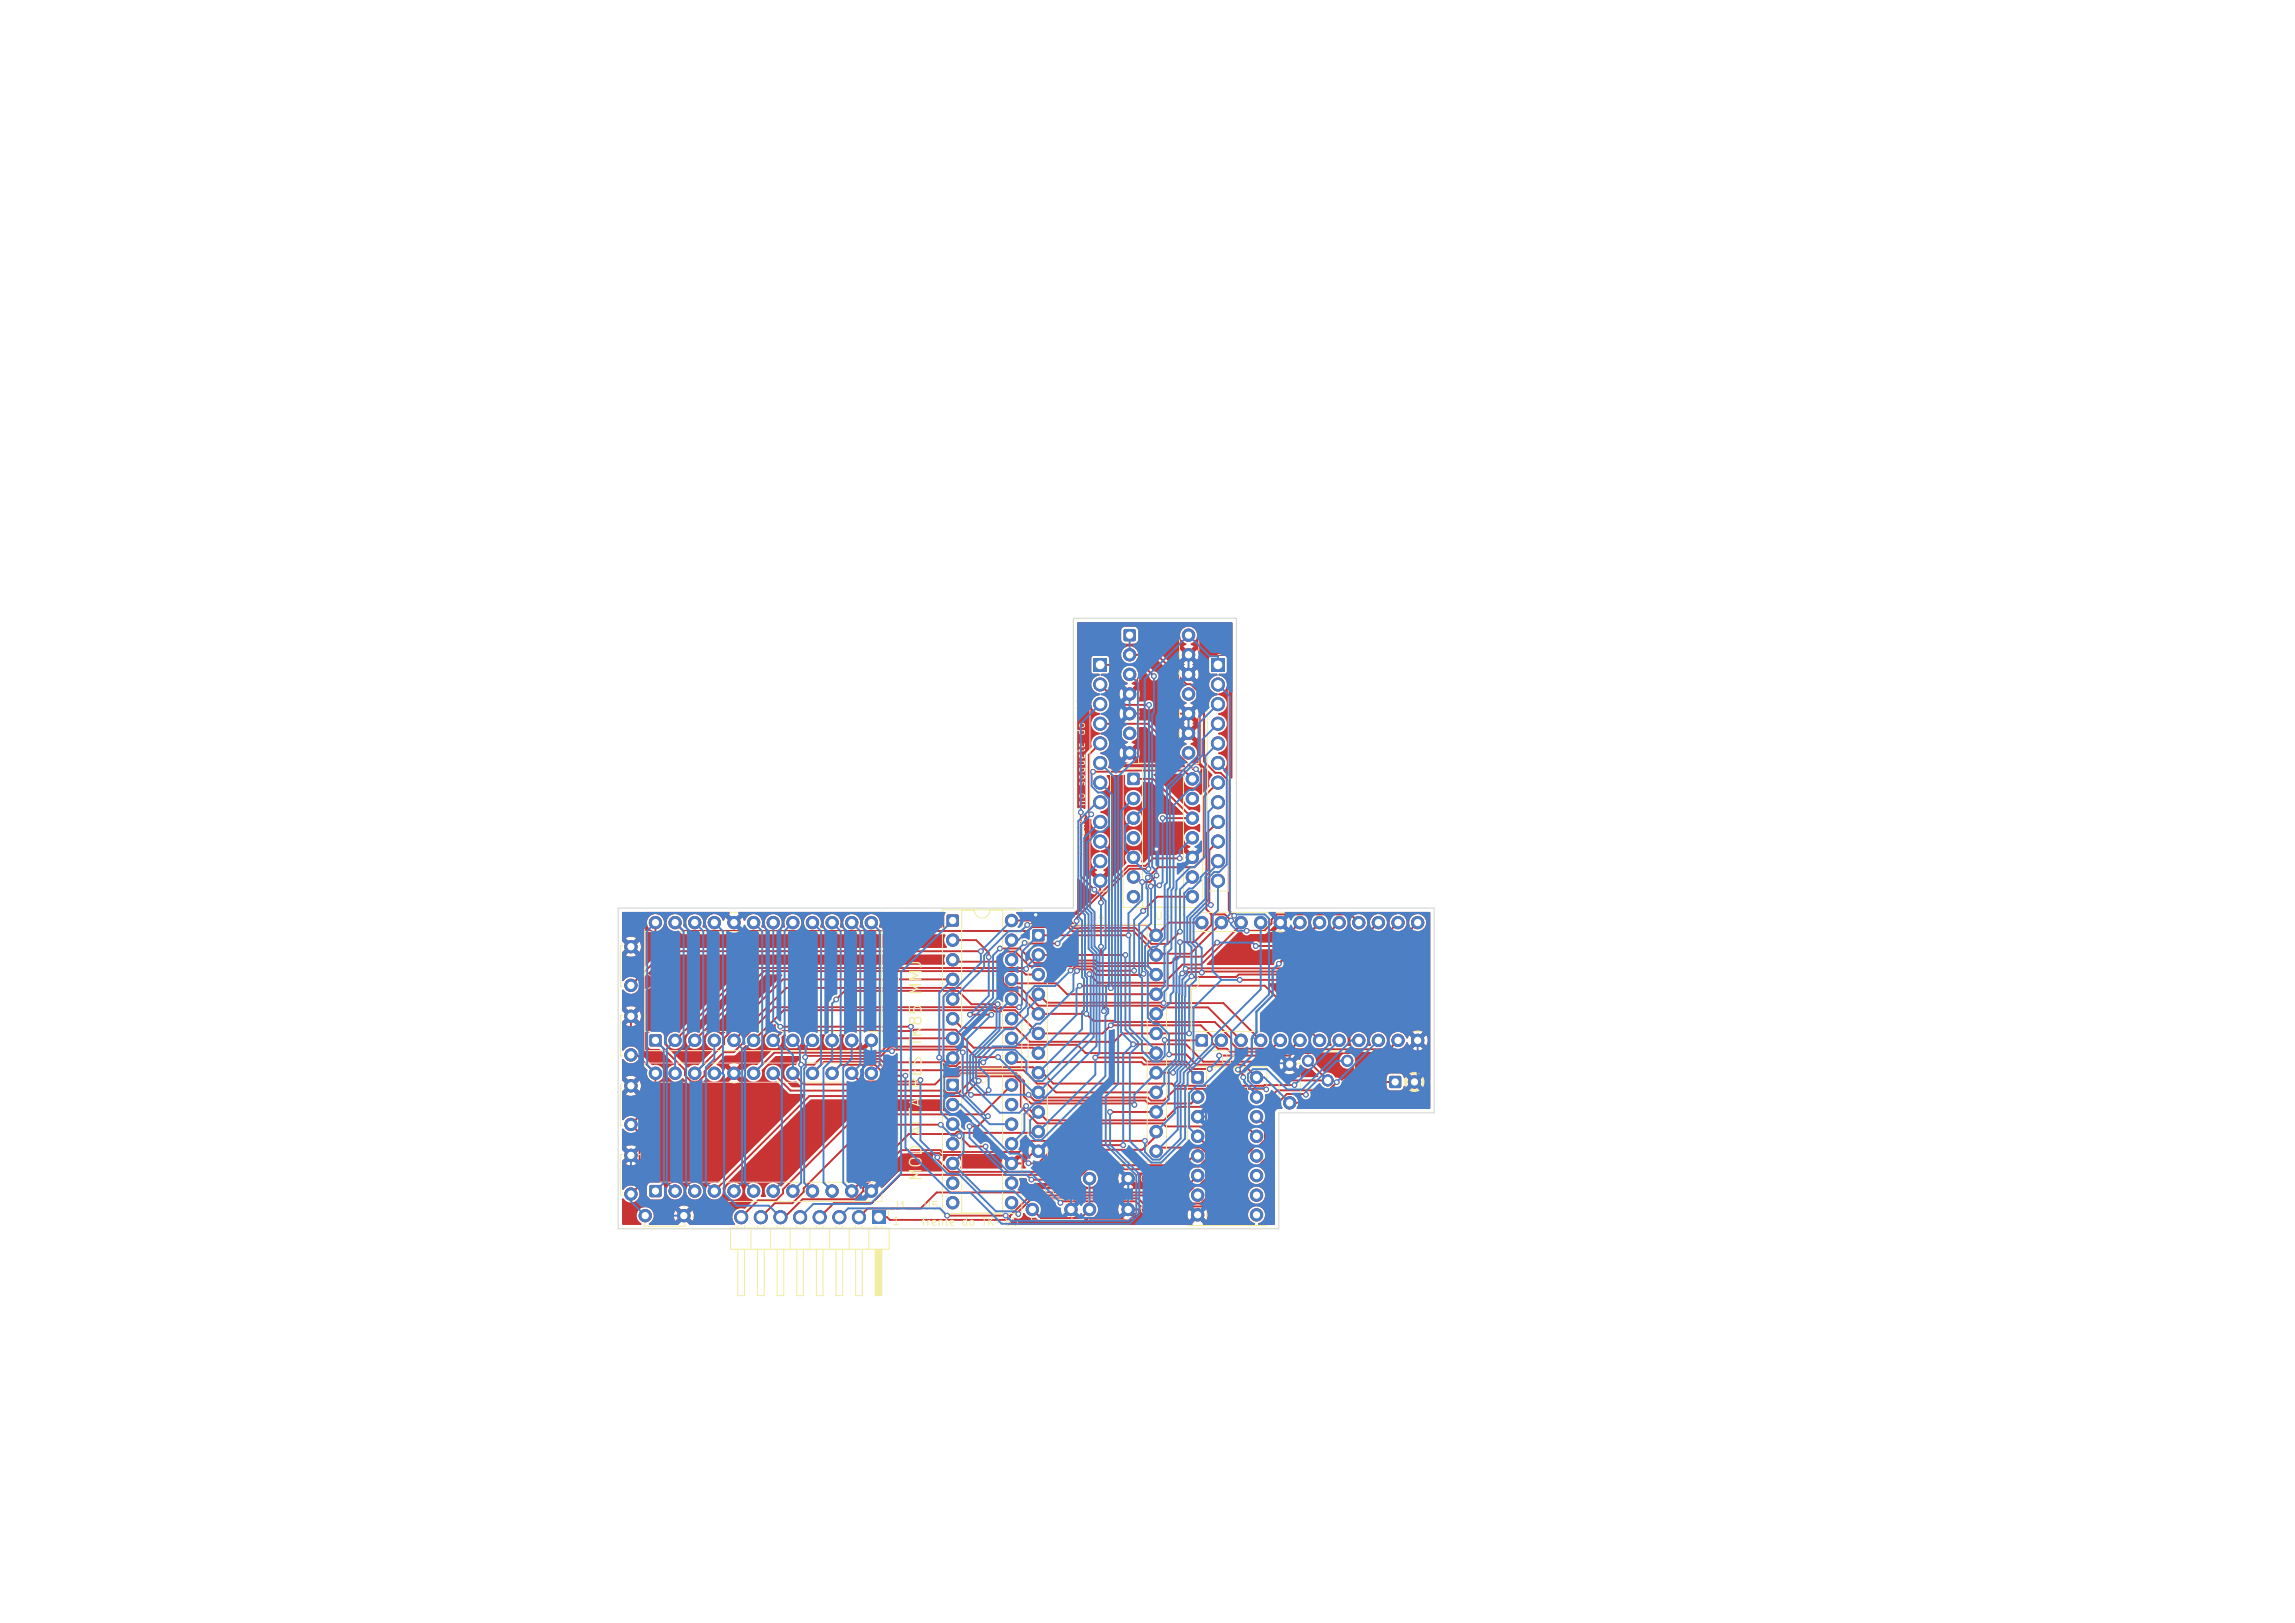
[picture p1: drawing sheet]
<svg xmlns="http://www.w3.org/2000/svg" width="297mm" height="210mm" viewBox="0 0 297 210" stroke-linecap="round" stroke-linejoin="round" font-family="sans-serif">
<defs><g id="words">
<g font-size="1.5" fill="#f2eda1">
<text x="119.6" y="135.6" transform="rotate(-90 119.6 135.6)">TK85 MMJ</text>
<text x="119.6" y="141" transform="rotate(-90 119.6 141)">RES</text>
<text x="119.6" y="153" transform="rotate(-90 119.6 153)">MOD ALTA</text>
</g>
<g font-size="1" fill="#f2eda1">
<text x="155.4" y="82.3">Z80&gt;</text>
<text x="140.7" y="110.9" transform="rotate(-90 140.7 110.9)">encaixa no soquete do IC2</text>
<text x="140.9" y="119.5">U4</text>
<text x="149.4" y="119.3">U6</text>
<text x="80.4" y="121.6">C1</text>
<text x="119.4" y="120.3">U7</text>
<text x="80.4" y="130.6">C2</text>
<text x="114.4" y="127.8">U2</text>
<text x="151.7" y="127.8">U1</text>
<text x="157.9" y="137.8">U8</text>
<text x="80.4" y="139.6">C4</text>
<text x="80.4" y="148.6">C5</text>
<text x="114.4" y="147.3">U3</text>
<text x="135" y="154.8">C6</text>
<text x="147.4" y="153.3">C7</text>
<text x="89.4" y="158.3">C3</text>
<text x="115.4" y="158.8">1</text>
<text x="115.5" y="156.8">J1</text>
<text x="119.2" y="158.9">frente do TK-85</text>
<text x="119.4" y="156.8">U5</text>
<text x="147.4" y="157.3">C8</text>
</g>
</g></defs>
<g fill="#c83434" stroke="#c83434" stroke-width=".13">
<circle cx="174.4" cy="137.3" r=".72"/>
<circle cx="171.8" cy="139.8" r=".72"/>
<circle cx="169.3" cy="137.3" r=".72"/>
<circle cx="81.6" cy="145.5" r=".8"/>
<circle cx="81.6" cy="140.5" r=".8"/>
<circle cx="141" cy="152.5" r=".8"/>
<circle cx="146" cy="152.5" r=".8"/>
</g>
<path d="M112.8 156.7h1.7v1.7h-1.7z" fill="#c83434"/>
<g fill="#c83434" stroke="#c83434" stroke-width=".13">
<circle cx="111.2" cy="157.5" r=".85"/>
<circle cx="108.6" cy="157.5" r=".85"/>
<circle cx="106.1" cy="157.5" r=".85"/>
<circle cx="103.5" cy="157.5" r=".85"/>
<circle cx="101" cy="157.5" r=".85"/>
<circle cx="98.5" cy="157.5" r=".85"/>
<circle cx="95.9" cy="157.5" r=".85"/>
</g>
<path d="M84.1 133.9l.2-.1 1.3 .1v.2v1.2l-.2 .1-1.3-.1-.1-.1z" fill="#c83434"/>
<g fill="#c83434" stroke="#c83434" stroke-width=".13">
<circle cx="87.4" cy="134.6" r=".8"/>
<circle cx="89.9" cy="134.6" r=".8"/>
<circle cx="92.4" cy="134.6" r=".8"/>
<circle cx="95" cy="134.6" r=".8"/>
<circle cx="97.5" cy="134.6" r=".8"/>
<circle cx="100.1" cy="134.6" r=".8"/>
<circle cx="102.6" cy="134.6" r=".8"/>
<circle cx="105.1" cy="134.6" r=".8"/>
<circle cx="107.7" cy="134.6" r=".8"/>
<circle cx="110.2" cy="134.6" r=".8"/>
<circle cx="112.8" cy="134.6" r=".8"/>
<circle cx="112.8" cy="119.4" r=".8"/>
<circle cx="110.2" cy="119.4" r=".8"/>
<circle cx="107.7" cy="119.4" r=".8"/>
<circle cx="105.1" cy="119.4" r=".8"/>
<circle cx="102.6" cy="119.4" r=".8"/>
<circle cx="100.1" cy="119.4" r=".8"/>
<circle cx="97.5" cy="119.4" r=".8"/>
<circle cx="95" cy="119.4" r=".8"/>
<circle cx="92.4" cy="119.4" r=".8"/>
<circle cx="89.9" cy="119.4" r=".8"/>
<circle cx="87.4" cy="119.4" r=".8"/>
<circle cx="84.8" cy="119.4" r=".8"/>
</g>
<path d="M122.6 139.7l.1-.1 1.3 .1 .1 .1-.1 1.3-.2 .1-1.2-.1-.1-.2z" fill="#c83434"/>
<g fill="#c83434" stroke="#c83434" stroke-width=".13">
<circle cx="123.3" cy="142.9" r=".8"/>
<circle cx="123.3" cy="145.5" r=".8"/>
<circle cx="123.3" cy="148" r=".8"/>
<circle cx="123.3" cy="150.5" r=".8"/>
<circle cx="123.3" cy="153.1" r=".8"/>
<circle cx="123.3" cy="155.6" r=".8"/>
<circle cx="130.9" cy="155.6" r=".8"/>
<circle cx="130.9" cy="153.1" r=".8"/>
<circle cx="130.9" cy="150.5" r=".8"/>
<circle cx="130.9" cy="148" r=".8"/>
<circle cx="130.9" cy="145.5" r=".8"/>
<circle cx="130.9" cy="142.9" r=".8"/>
<circle cx="130.9" cy="140.4" r=".8"/>
</g>
<path d="M154.8 133.9l.2-.1 1.3 .1v.2v1.2l-.2 .1-1.3-.1-.1-.1z" fill="#c83434"/>
<g fill="#c83434" stroke="#c83434" stroke-width=".13">
<circle cx="158.1" cy="134.6" r=".8"/>
<circle cx="160.6" cy="134.6" r=".8"/>
<circle cx="163.1" cy="134.6" r=".8"/>
<circle cx="165.7" cy="134.6" r=".8"/>
<circle cx="168.2" cy="134.6" r=".8"/>
<circle cx="170.8" cy="134.6" r=".8"/>
<circle cx="173.3" cy="134.6" r=".8"/>
<circle cx="175.8" cy="134.6" r=".8"/>
<circle cx="178.4" cy="134.6" r=".8"/>
<circle cx="180.9" cy="134.6" r=".8"/>
<circle cx="183.5" cy="134.6" r=".8"/>
<circle cx="183.5" cy="119.4" r=".8"/>
<circle cx="180.9" cy="119.4" r=".8"/>
<circle cx="178.4" cy="119.4" r=".8"/>
<circle cx="175.8" cy="119.4" r=".8"/>
<circle cx="173.3" cy="119.4" r=".8"/>
<circle cx="170.8" cy="119.4" r=".8"/>
<circle cx="168.2" cy="119.4" r=".8"/>
<circle cx="165.7" cy="119.4" r=".8"/>
<circle cx="163.1" cy="119.4" r=".8"/>
<circle cx="160.6" cy="119.4" r=".8"/>
<circle cx="158.1" cy="119.4" r=".8"/>
<circle cx="155.5" cy="119.4" r=".8"/>
<circle cx="83.5" cy="157.3" r=".8"/>
<circle cx="88.5" cy="157.3" r=".8"/>
</g>
<path d="M145.5 81.5l.1-.1 1.3 .1 .1 .1-.1 1.3-.2 .1-1.2-.1-.1-.2z" fill="#c83434"/>
<g fill="#c83434" stroke="#c83434" stroke-width=".13">
<circle cx="146.2" cy="84.7" r=".8"/>
<circle cx="146.2" cy="87.3" r=".8"/>
<circle cx="146.2" cy="89.8" r=".8"/>
<circle cx="146.2" cy="92.3" r=".8"/>
<circle cx="146.2" cy="94.9" r=".8"/>
<circle cx="146.2" cy="97.4" r=".8"/>
<circle cx="153.8" cy="97.4" r=".8"/>
<circle cx="153.8" cy="94.9" r=".8"/>
<circle cx="153.8" cy="92.3" r=".8"/>
<circle cx="153.8" cy="89.8" r=".8"/>
<circle cx="153.8" cy="87.3" r=".8"/>
<circle cx="153.8" cy="84.7" r=".8"/>
<circle cx="153.8" cy="82.2" r=".8"/>
<circle cx="166.9" cy="142.7" r=".8"/>
<circle cx="166.9" cy="137.7" r=".8"/>
</g>
<path d="M179.8 139.3l.2-.1 1.3 .1 .1 .2-.1 1.2-.2 .1-1.3-.1v-.1z" fill="#c83434"/>
<circle cx="183.1" cy="140" r=".8" fill="#c83434" stroke="#c83434" stroke-width=".13"/>
<path d="M154.3 138.7l.1-.1 1.3 .1 .1 .2-.1 1.2-.2 .1-1.2-.1-.1-.1z" fill="#c83434"/>
<g fill="#c83434" stroke="#c83434" stroke-width=".13">
<circle cx="155" cy="141.9" r=".8"/>
<circle cx="155" cy="144.5" r=".8"/>
<circle cx="155" cy="147" r=".8"/>
<circle cx="155" cy="149.6" r=".8"/>
<circle cx="155" cy="152.1" r=".8"/>
<circle cx="155" cy="154.6" r=".8"/>
<circle cx="155" cy="157.2" r=".8"/>
<circle cx="162.6" cy="157.2" r=".8"/>
<circle cx="162.6" cy="154.6" r=".8"/>
<circle cx="162.6" cy="152.1" r=".8"/>
<circle cx="162.6" cy="149.6" r=".8"/>
<circle cx="162.6" cy="147" r=".8"/>
<circle cx="162.6" cy="144.5" r=".8"/>
<circle cx="162.6" cy="141.9" r=".8"/>
<circle cx="162.6" cy="139.4" r=".8"/>
<circle cx="141" cy="156.5" r=".8"/>
<circle cx="146" cy="156.5" r=".8"/>
</g>
<path d="M84.1 153.4l.2-.1 1.3 .1v.2v1.2l-.2 .1-1.3-.1-.1-.1z" fill="#c83434"/>
<g fill="#c83434" stroke="#c83434" stroke-width=".13">
<circle cx="87.4" cy="154.1" r=".8"/>
<circle cx="89.9" cy="154.1" r=".8"/>
<circle cx="92.4" cy="154.1" r=".8"/>
<circle cx="95" cy="154.1" r=".8"/>
<circle cx="97.5" cy="154.1" r=".8"/>
<circle cx="100.1" cy="154.1" r=".8"/>
<circle cx="102.6" cy="154.1" r=".8"/>
<circle cx="105.1" cy="154.1" r=".8"/>
<circle cx="107.7" cy="154.1" r=".8"/>
<circle cx="110.2" cy="154.1" r=".8"/>
<circle cx="112.8" cy="154.1" r=".8"/>
<circle cx="112.8" cy="138.9" r=".8"/>
<circle cx="110.2" cy="138.9" r=".8"/>
<circle cx="107.7" cy="138.9" r=".8"/>
<circle cx="105.1" cy="138.9" r=".8"/>
<circle cx="102.6" cy="138.9" r=".8"/>
<circle cx="100.1" cy="138.9" r=".8"/>
<circle cx="97.5" cy="138.9" r=".8"/>
<circle cx="95" cy="138.9" r=".8"/>
<circle cx="92.4" cy="138.9" r=".8"/>
<circle cx="89.9" cy="138.9" r=".8"/>
<circle cx="87.4" cy="138.9" r=".8"/>
<circle cx="84.8" cy="138.9" r=".8"/>
</g>
<path d="M141.5 85.2h1.7v1.7h-1.7z" fill="#c83434"/>
<g fill="#c83434" stroke="#c83434" stroke-width=".13">
<circle cx="142.4" cy="88.6" r=".85"/>
<circle cx="142.4" cy="91.1" r=".85"/>
<circle cx="142.4" cy="93.6" r=".85"/>
<circle cx="142.4" cy="96.2" r=".85"/>
<circle cx="142.4" cy="98.7" r=".85"/>
<circle cx="142.4" cy="101.3" r=".85"/>
<circle cx="142.4" cy="103.8" r=".85"/>
<circle cx="142.4" cy="106.3" r=".85"/>
<circle cx="142.4" cy="108.9" r=".85"/>
<circle cx="142.4" cy="111.4" r=".85"/>
<circle cx="142.4" cy="114" r=".85"/>
<circle cx="81.6" cy="136.5" r=".8"/>
<circle cx="81.6" cy="131.5" r=".8"/>
</g>
<path d="M146 100.1l.1-.1 1.3 .1 .1 .1-.1 1.3-.2 .1-1.2-.1-.1-.2z" fill="#c83434"/>
<g fill="#c83434" stroke="#c83434" stroke-width=".13">
<circle cx="146.7" cy="103.3" r=".8"/>
<circle cx="146.7" cy="105.9" r=".8"/>
<circle cx="146.7" cy="108.4" r=".8"/>
<circle cx="146.7" cy="110.9" r=".8"/>
<circle cx="146.7" cy="113.5" r=".8"/>
<circle cx="146.7" cy="116" r=".8"/>
<circle cx="154.3" cy="116" r=".8"/>
<circle cx="154.3" cy="113.5" r=".8"/>
<circle cx="154.3" cy="110.9" r=".8"/>
<circle cx="154.3" cy="108.4" r=".8"/>
<circle cx="154.3" cy="105.9" r=".8"/>
<circle cx="154.3" cy="103.3" r=".8"/>
<circle cx="154.3" cy="100.8" r=".8"/>
</g>
<path d="M156.8 85.2h1.7v1.7h-1.7z" fill="#c83434"/>
<g fill="#c83434" stroke="#c83434" stroke-width=".13">
<circle cx="157.6" cy="88.6" r=".85"/>
<circle cx="157.6" cy="91.1" r=".85"/>
<circle cx="157.6" cy="93.6" r=".85"/>
<circle cx="157.6" cy="96.2" r=".85"/>
<circle cx="157.6" cy="98.7" r=".85"/>
<circle cx="157.6" cy="101.3" r=".85"/>
<circle cx="157.6" cy="103.8" r=".85"/>
<circle cx="157.6" cy="106.3" r=".85"/>
<circle cx="157.6" cy="108.9" r=".85"/>
<circle cx="157.6" cy="111.4" r=".85"/>
<circle cx="157.6" cy="114" r=".85"/>
<circle cx="81.6" cy="154.5" r=".8"/>
<circle cx="81.6" cy="149.5" r=".8"/>
</g>
<path d="M122.6 118.4l.1-.1 1.3 .1 .1 .2-.1 1.2-.2 .1-1.2-.1-.1-.1z" fill="#c83434"/>
<g fill="#c83434" stroke="#c83434" stroke-width=".13">
<circle cx="123.3" cy="121.6" r=".8"/>
<circle cx="123.3" cy="124.2" r=".8"/>
<circle cx="123.3" cy="126.7" r=".8"/>
<circle cx="123.3" cy="129.3" r=".8"/>
<circle cx="123.3" cy="131.8" r=".8"/>
<circle cx="123.3" cy="134.3" r=".8"/>
<circle cx="123.3" cy="136.9" r=".8"/>
<circle cx="130.9" cy="136.9" r=".8"/>
<circle cx="130.9" cy="134.3" r=".8"/>
<circle cx="130.9" cy="131.8" r=".8"/>
<circle cx="130.9" cy="129.3" r=".8"/>
<circle cx="130.9" cy="126.7" r=".8"/>
<circle cx="130.9" cy="124.2" r=".8"/>
<circle cx="130.9" cy="121.6" r=".8"/>
<circle cx="130.9" cy="119.1" r=".8"/>
<circle cx="133.6" cy="156.5" r=".8"/>
<circle cx="138.6" cy="156.5" r=".8"/>
<circle cx="81.6" cy="127.5" r=".8"/>
<circle cx="81.6" cy="122.5" r=".8"/>
</g>
<path d="M133.7 120.3l.1-.1 1.3 .1 .1 .2-.1 1.3h-.2h-1.2l-.1-.2z" fill="#c83434"/>
<g fill="#c83434" stroke="#c83434" stroke-width=".13">
<circle cx="134.4" cy="123.6" r=".8"/>
<circle cx="134.4" cy="126.1" r=".8"/>
<circle cx="134.4" cy="128.6" r=".8"/>
<circle cx="134.4" cy="131.2" r=".8"/>
<circle cx="134.4" cy="133.7" r=".8"/>
<circle cx="134.4" cy="136.3" r=".8"/>
<circle cx="134.4" cy="138.8" r=".8"/>
<circle cx="134.4" cy="141.3" r=".8"/>
<circle cx="134.4" cy="143.9" r=".8"/>
<circle cx="134.4" cy="146.4" r=".8"/>
<circle cx="134.4" cy="149" r=".8"/>
<circle cx="149.6" cy="149" r=".8"/>
<circle cx="149.6" cy="146.4" r=".8"/>
<circle cx="149.6" cy="143.9" r=".8"/>
<circle cx="149.6" cy="141.3" r=".8"/>
<circle cx="149.6" cy="138.8" r=".8"/>
<circle cx="149.6" cy="136.3" r=".8"/>
<circle cx="149.6" cy="133.7" r=".8"/>
<circle cx="149.6" cy="131.2" r=".8"/>
<circle cx="149.6" cy="128.6" r=".8"/>
<circle cx="149.6" cy="126.1" r=".8"/>
<circle cx="149.6" cy="123.6" r=".8"/>
<circle cx="149.6" cy="121" r=".8"/>
<circle cx="137.2" cy="155.6" r=".3"/>
<circle cx="124.1" cy="147" r=".3"/>
<circle cx="169" cy="141.6" r=".3"/>
<circle cx="127.5" cy="148.4" r=".3"/>
<circle cx="121.7" cy="145.5" r=".3"/>
<circle cx="133.1" cy="150.5" r=".3"/>
<circle cx="146.7" cy="135.1" r=".3"/>
<circle cx="145.4" cy="148.2" r=".3"/>
<circle cx="151.3" cy="136.4" r=".3"/>
<circle cx="126.9" cy="123.1" r=".3"/>
<circle cx="149.7" cy="109.9" r=".3"/>
<circle cx="134" cy="118.4" r=".3"/>
<circle cx="159.7" cy="118.5" r=".3"/>
<circle cx="122.6" cy="157.3" r=".3"/>
<circle cx="130.1" cy="157.3" r=".3"/>
<circle cx="148.2" cy="147.6" r=".3"/>
<circle cx="131.9" cy="130.3" r=".3"/>
<circle cx="149.3" cy="87.5" r=".3"/>
<circle cx="150.7" cy="134.6" r=".3"/>
<circle cx="147.8" cy="114.1" r=".3"/>
<circle cx="149.7" cy="113.3" r=".3"/>
<circle cx="146" cy="121" r=".3"/>
<circle cx="142.5" cy="116.8" r=".3"/>
<circle cx="148.6" cy="112.4" r=".3"/>
<circle cx="142.5" cy="122.5" r=".3"/>
<circle cx="132.8" cy="125.4" r=".3"/>
<circle cx="145.6" cy="123.6" r=".3"/>
<circle cx="148.7" cy="91.2" r=".3"/>
<circle cx="139.9" cy="105.1" r=".3"/>
<circle cx="141.6" cy="115.1" r=".3"/>
<circle cx="142.9" cy="130.8" r=".3"/>
<circle cx="150.6" cy="129.8" r=".3"/>
<circle cx="126.7" cy="139.9" r=".3"/>
<circle cx="154.8" cy="99.5" r=".3"/>
<circle cx="141.2" cy="105.4" r=".3"/>
<circle cx="140.6" cy="131.2" r=".3"/>
<circle cx="143.7" cy="132.7" r=".3"/>
<circle cx="139.7" cy="127.5" r=".3"/>
<circle cx="143.8" cy="127.9" r=".3"/>
<circle cx="103.7" cy="137.8" r=".3"/>
<circle cx="167.5" cy="140.4" r=".3"/>
<circle cx="163.9" cy="141" r=".3"/>
<circle cx="104.2" cy="136.8" r=".3"/>
<circle cx="129.2" cy="136.8" r=".3"/>
<circle cx="129.1" cy="129.9" r=".3"/>
<circle cx="132.8" cy="143.1" r=".3"/>
<circle cx="108.2" cy="129.3" r=".3"/>
<circle cx="173" cy="140" r=".3"/>
<circle cx="141.7" cy="136.8" r=".3"/>
<circle cx="156.5" cy="138.3" r=".3"/>
<circle cx="157.8" cy="136.6" r=".3"/>
<circle cx="133.5" cy="152.6" r=".3"/>
<circle cx="160.4" cy="126.8" r=".3"/>
<circle cx="115.4" cy="136" r=".3"/>
<circle cx="125.5" cy="145.8" r=".3"/>
<circle cx="124.6" cy="136.2" r=".3"/>
<circle cx="127.8" cy="144.4" r=".3"/>
<circle cx="154.2" cy="126.3" r=".3"/>
<circle cx="121.3" cy="149.8" r=".3"/>
<circle cx="119.1" cy="139.8" r=".3"/>
<circle cx="156.7" cy="117.1" r=".3"/>
<circle cx="117.2" cy="139.2" r=".3"/>
<circle cx="153" cy="126" r=".3"/>
<circle cx="143.7" cy="143.9" r=".3"/>
<circle cx="155.5" cy="125.9" r=".3"/>
<circle cx="161.3" cy="120.4" r=".3"/>
<circle cx="152.7" cy="121.9" r=".3"/>
<circle cx="159.3" cy="119.1" r=".3"/>
<circle cx="146.8" cy="143" r=".3"/>
<circle cx="151.8" cy="138.8" r=".3"/>
<circle cx="153.4" cy="125.4" r=".3"/>
<circle cx="131.8" cy="157.1" r=".3"/>
<circle cx="101" cy="132.8" r=".3"/>
<circle cx="117.9" cy="132.8" r=".3"/>
<circle cx="129.4" cy="122.7" r=".3"/>
<circle cx="162.5" cy="122.4" r=".3"/>
<circle cx="157.5" cy="122" r=".3"/>
<circle cx="141" cy="126" r=".3"/>
<circle cx="127.3" cy="137.5" r=".3"/>
<circle cx="121.6" cy="136.8" r=".3"/>
<circle cx="141.5" cy="99.9" r=".3"/>
<circle cx="165.5" cy="124.7" r=".3"/>
<circle cx="160.2" cy="138.4" r=".3"/>
<circle cx="160.9" cy="139.4" r=".3"/>
<circle cx="133.1" cy="141.7" r=".3"/>
<circle cx="128" cy="123.9" r=".3"/>
<circle cx="127.9" cy="141.1" r=".3"/>
<circle cx="150" cy="114.6" r=".3"/>
<circle cx="148.9" cy="114.7" r=".3"/>
<circle cx="150.5" cy="105.9" r=".3"/>
<circle cx="128.3" cy="131.3" r=".3"/>
<circle cx="125.5" cy="131.3" r=".3"/>
<circle cx="148" cy="126" r=".3"/>
<circle cx="139.4" cy="125.6" r=".3"/>
<circle cx="125.7" cy="141.7" r=".3"/>
<circle cx="138.5" cy="125.6" r=".3"/>
<circle cx="146.8" cy="125.6" r=".3"/>
<circle cx="147.9" cy="117.9" r=".3"/>
<circle cx="152.7" cy="120.5" r=".3"/>
<circle cx="132.9" cy="119.7" r=".3"/>
<circle cx="132.6" cy="122" r=".3"/>
<circle cx="152.7" cy="111.1" r=".3"/>
<circle cx="139.3" cy="119.2" r=".3"/>
<circle cx="136.9" cy="122.1" r=".3"/>
<circle cx="153.9" cy="133.7" r=".3"/>
<circle cx="148.5" cy="113.6" r=".3"/>
</g>
<g fill="none" stroke="#c83434" stroke-width=".25">
<path d="M141.5 99.9h3.8l.1-.2h7.8l1.1 1.1M142.4 86h5.5l1.4 1.5M142.4 88.6l2.6 2.6h3.7M142.4 93.7h6.1l5.9 5.8h.4M142.4 96.2l-1.5 1.5v7.3l.3 .4M146.2 92.3h7.6M146.2 84.7h3.5l3.9 3.8h.5l1.7 1.8v8.2l1.5 1.5h.7l1 1.1v16.7l.7 .7M84.8 119.4v4.9l-3.1 3.2M87.4 119.4l1 1.1h44.6l.5-.5h4.7l.6 .5 7.9-.1 2.9 3M130.9 119.1h7.6l.6 .6h9.2l1.3 1.3 1.7-1.6h4.2M132.9 119.7l.1-.1h5.4l.5 .5h8l2.1 2h2.1l1.6-1.6M139.9 105.1v8.3l1.7 1.7"/>
<path d="M146.7 100.8h2.5l5.1 5.1h-3.8M148.6 112.4h-2.4l-3.7 3.7v.7M149.7 113.3l-.9 .8h-1M150 114.6h-1l-.1 .1M152.7 111.1h-3.5l-.9 .9h-2.3l-6.7 6.7v.5M154.3 110.9l-1.1-1h-6.9l-3.9 3.8v1.5l-3.2 3.1h-5.2M154.3 116h-4.5l-1.9 1.9M156.8 118.3h1.7l.8 .8M156.8 118.3v1.4l-2.3 2.2h-1.8M157.6 108.9l-1.1 1.1v6.9l.2 .2M157.6 101.3l-1.9 1.8v7.9l-1.1 1.2h-4.7l-1.4 1.4M157.6 106.4l-1.5 1.4v9.9l.7 .6"/>
<path d="M158.1 119.4l-4.1 4h-4.4M160.6 119.4v.3l-5.1 5.1h-2.5l-2.3 2.4h-8.6l-1.1-1.2M168.2 119.4l-3 3h-2.7M173.3 119.4l-5.9 5.9h-13.9l-.1 .1M175.8 119.4l-1-1.1h-9.6l-.7 .7v.5l-.9 .9h-2.3M178.4 119.4l-6.3 6.3-16.6 .1M180.9 119.4l-6.7 6.7h-13.9l-.3 .3h-5.7l-.1-.1M183.5 119.4l-7.4 7.4h-15.7M81.7 136.5h.7l2.4 2.4v3.4l-3.1 3.2 1.1 1.1v6.8l-1.1 1.1M81.7 131.5v2l4.4 4.4v1.3l1.2 1.1h6.2l4.6-4.5h13.5l1.2-1.2M84.8 123.1h42.1M95 134.6l6.8-6.8h22.5l.4 .4h6.7l3 3h6.2l.9 .9h2.6l.2 .1h12.9l2.1 2.2v.5l.8 .8h4.5l1.1-1.1"/>
<path d="M97.5 134.6l3.9-3.9h27.2l.1 .2h.8l.2-.2h1.7l3 3h8.3l1-1h11.7l1.5 1.4v.8l.7 .8h1.2l.4 .4h7.6l1.4-1.5M100.1 134.6l1.2-1.2h16.8l.2-.2h5.4l2.3 2.4h7.7l.7 .7M100.1 138.9l2.2 2.2h19.9M101 132.8h16.9M102.6 138.9l1.4 1.4h17l1-1h2l.4-.4h7.1l1 1v2l.9 .9h13.2l.2 .2M103.7 137.8h1.7l.7-.8h7.8l.4 .5h7.5l.9 .8h1.2l.2-.2h9.6l.7 .7h.5l1.4 1.4h15.4l.3 .3h11.6v-.1h3.9M105.1 138.9l1.5-1.5h7l1.1 1.1h7.6l.2 .2h1.5l.3-.2h8.2l1.7 1.7h1.3l1.2 1.1h12.9M107.7 138.9l1.1-1.1h4.4l1.5 1.4h2.5M108.2 129.3l1.1-1.1h14.7l1.7 1.7h3.4M110.2 138.9l1.1 1h7.6l.2-.1M115.4 136l.2-.2h8.6l.4 .4M121.6 136.8h.2l1.1 1.1h.8l.5-.4h3.1"/>
<path d="M123.3 131.8l1.2 1.2h7l1.8 1.8h10.9l1-1.1h8.7M123.3 134.4h-7.5l-1.9 1.8h-13.7l-2.7 2.7M123.3 126.7h-22l-7.6 7.6v.8l-3.8 3.8M123.3 121.7h3l1.7 1.6v.6M123.3 124.2l.2 .2h5.4l1.3-1.3h1.2l1.8 1.9h5.5l.3-.3h2.7l.3 .3h6.5l1.1 1.1M125.5 131.3h2.8M126.7 139.9l-2 1.9h-20l-12.3 12.3M129.2 136.8h-2.9l-1.4-1.4h-9.7l-1.2 1.2h-9.6l-.2 .2M129.8 125.7v1.4l.7 .7h1.5l2.4 2.3h15.7l.3 .3h5.9l4.3 4.2M130.9 136.9l.6 .5h16.2l.3 .3h5.3l1.7 1.7M130.9 126.7l.5 .5h5.3l1.4 1.4h11.5M130.9 134.4l.8 .8h7.7l1.1 1.1h9.1"/>
<path d="M131.9 130.3h-2.4l-.2 .2h-.4l-.2-.2h-28.5l-3.9 4v.5l-1.3 1.3h-1.3l-2.5 2.5v.6l-.8 .8h-.9l-.9-.9v-.7l-3.8-3.8M132.6 122l.1 .1h4.2M132.8 125.4l-.1-.1h-36l-9.3 9.3M134.4 121h11.6M134.4 123.6h11.2M134.4 126.1h-1.6l-.5-.4h-33.4l-9 8.9M134.4 128.6l1.1 1.1 22.8 .1 4.8 4.8M138.5 125.6l.7-.6h2.3l.5 .6h4.8M139.4 125.6l.2-.2h1.5l.8 .8h5.9l.2-.2M139.7 127.5h24l7.1 7.1M141.7 136.8h6.2l.5 .6h5.1l.9 .9h2.1M142.5 122.5v1.1"/>
<path d="M142.9 130.1v.7M143.8 127.5v.4M146 121h.1M146.7 135.1h6.8l2.2 2.3h8.7l2.4 2.4h5l-2.5-2.5M149.6 138.8h2.2M149.6 123.4v.2M149.6 123.4h.1M150.7 134.6h4.8M151.3 136.4h2.2l1.3 1.4h6.2l1.6 1.6M155.5 125.8v.1M155.5 125.8h-1.6l-.2 .2h-.7M157.5 122l-1.8 1.8h-3.3l-.8 .8h-9.5l-.3-.3h-2.9l-.4 .3h-4.6l-1.9-1.9h-2.6"/>
<path d="M180.9 134.6l-1.1 1.2h-12l-.9 .8h-9.1M183.5 134.6l-1.7 1.6h-13.4l-1.5 1.5M121.7 145.5h-9.5l-8.2 8.3v.4l-1.5 1.5h-2.2l-1.8 1.8M122.2 141.1l.3 .3h1.6l2.1-2.1h5.1l.8 .8v3.1l2.2 2.2h16.2l.4 .4h10.4l1.3 1.2M122.2 141.1h.1M122.6 157.3h7.5M124.1 147l1.4 1.4h2M127.8 144.4l-1.3 1.4h-1M127.9 141.1l-.6 .6h-1.6M130.9 140.4l-3.8 3.8h-16.1l-9.7 9.7v.5l-.9 .9h-2.3l-2.2 2.2M132.3 150.5h-1.4l-1.1-1.1h-8l-.3-.2h-3.8l-4.9 4.9M132.3 150.5h.1"/>
<path d="M133.1 141.7l.8 .7h14.3l.4 .4h5.6l.8-.8M133.6 156.5l1.1 1.1h5.2l1.1-1.1M134.4 149h-.5l-1.6 1.5M134.4 146.4l-.2 .2h-9.7l-.1-.2h-.5l-.3 .3h-6l-7.4 7.4M143.7 143.9h5.9M145.4 148.2h-8.7l-2.3 2.3h-1.3M146 156.5h8.3l.7 .7M148.2 147.6h-14.8l-1.5 1.5h-10l-.2-.3h-5.1l-4.9 4.9v.4l-1 1.1h-6.8l-2.4 2.3h-.5M149.6 149l.5-.5h5.3l.6 .6v1l-.9 .8h-1.2l-.4 .4h-12.8l-1.3 1.3h-5.9M149.6 146.4v.6l-1.8 1.8h-6.4l-2.9 2.8h-15.6l-1.6-1.5v-.3M155 149.6h-.5l-1.3 1.2h-12.5l-1.3 1.2h-22.9l-3.7 3.7h-4.9l-1.8 1.8M155 147l1.4 1.5v3.7l-1.2 1.2h-.5l-1.3 1.3h-20l-2.7 2.6v.2l-.3 .4h-15.2l-.4-.4h-1.1"/>
<path d="M155 152.1l-2.2 2.2h-31.6l-2.1 2.1h-6.8l-1.1 1.1M162.6 144.5l1.1 1.1v1.9l-.8 .8h-.5l-6.3 6.3v.5l-.7 .6h-7.4l-.7-.6h-13.8l-1.7 1.7v.3M163.9 141l-.1-.1h-11.7l-1.5 1.5h-1.7l-.4-.4h-13.5l-.6-.7M169 141.6h-.1h-2.4l-2.1 2.1v5.6l-1.5 1.5h-1.1l-5.3 5.3h-8.9l-.7-.7h-9.5l-.2 .2M173 140l-1.1 1.1h-6.6l-2.1 2.1h-10.8l-1.8 1.8h-15.1l-1.1-1.1h-.8l-.8-.8M180.6 140h-6.4l-2.7 2.7h-4.6"/>
</g>
<path d="M170.8 119.4l-5.3 5.3M160.2 138.4l.7 .7v.3" fill="none" stroke="#c83434" stroke-width=".3"/>
<g fill="#c83434">
<path d="M80.5 128.1l.1-.1a1.14 1.14 0 0 0 1.5 .5 1.14 1.14 0 0 0 .6-1.4l2.5-2.5 .1-.2v-.8l.1-.1h36.8l.1 .2a1.25 1.25 0 0 0 0 1l-.1 .1h-25.5l-.2 .1-8.7 8.7a1.11 1.11 0 0 0-1.5 .9 1.11 1.11 0 0 0 1.2 1.2 1.11 1.11 0 0 0 .9-1.5l8.5-8.5h1.1v.2l-7.7 7.7a1.11 1.11 0 0 0-1.5 .9 1.11 1.11 0 0 0 1.3 1.2 1.11 1.11 0 0 0 .8-1.5l8.1-8.1h2.2v.2l-7.8 7.7a1.18 1.18 0 0 0-2 .2 1.2 1.2 0 0 0 .9 1.6l-1.9 2h-.2a1.44 1.44 0 0 0-1.2 .4l-3-3-.1-1.3-.3-.3-1.4-.1-.3 .2-.2 .3v1.2a.54 .54 0 0 0 .5 .5h1.1l1.9 1.9v.1a1.13 1.13 0 0 0-.8 1.7 1.13 1.13 0 0 0 1.9 .1l1.1 .9h1l.5-.4h3.4a1.3 1.3 0 0 0 1.4 0l-.7-.7-.7 .7h-3.4l.6-.5a1.14 1.14 0 0 0 1.1 .5 1.14 1.14 0 0 0 .9-.8h.2l.2 .4 .7-.8a.4 .4 0 0 0 .5 .5 .4 .4 0 0 0 .2-.7 .4 .4 0 0 0-.7 .1l-.1 .1-.6-.6-.2 .4h-.1l-.3-.4-.5-.4h1.5l.7 .7 .7-.7a1.3 1.3 0 0 0-1.4 0l-1.6-.1 1.1-1.1 1.3-.1 1.3-1.2h.2a1.11 1.11 0 0 0 1.5 .3 1.11 1.11 0 0 0 .5-1.4l1.6-1.7h.1l.1 .1a.83 .83 0 0 0 .2 .8 .3 .3 0 0 1-.4 .1 1.11 1.11 0 0 0-1.2 1 1.11 1.11 0 0 0 .9 1.2v.2l-1.9 1.9a1.34 1.34 0 0 0-1.6 .8h-.1l-.2-.4-.7 .7 .7 .7 .2-.4 .1-.1a1.13 1.13 0 0 0 1.4 .8 1.13 1.13 0 0 0 .8-1.4l1.8-1.9 3.1 .1a.31 .31 0 0 1-.1 .5l-.2 .2-.1 .4h-.2a1.11 1.11 0 0 0-1.4 1.1 1.11 1.11 0 0 0 1.5 1l.6 .6v.2h-1.1l-1.4-1.4a1.11 1.11 0 0 0-.9-1.5 1.11 1.11 0 0 0-1.2 1.2 1.11 1.11 0 0 0 1.5 .9l1.6 1.6h2l.1 .1v.2l-11.3 11.2a1.2 1.2 0 0 0-1.6 1 1.1 1.1 0 0 0 1.1 1.2 1.1 1.1 0 0 0 1.1-1.2h.4v.2a1.1 1.1 0 0 0 1.7 .9 1.1 1.1 0 0 0 0-1.9 1.1 1.1 0 0 0-1.7 .8h-.4v-.4l11.4-11.3 17.3-.1 .1 .1-.1 .7 .2 .6-.1 .2h-11.4l-9.8 9.7a1.27 1.27 0 0 0-1.6-.3 1.1 1.1 0 0 0-.4 1.5l-.1 .2-.5-.1a1.12 1.12 0 0 0-.2-1.5 1.12 1.12 0 0 0-1.6 .1 1.12 1.12 0 0 0 .1 1.6l.6 .2v.2l-1.1 1a1.16 1.16 0 0 0-1.4 .5 1.16 1.16 0 0 0 .2 1.4l-.1 .2h-5.7l-.8-.8-.8 .8h-3.6l-.1-.1v-.1a1.13 1.13 0 0 0 .6-1.1h2.6l.2 .8 .7-.7-.1-.1 .1 .2a.41 .41 0 0 0 .4 .3 .41 .41 0 0 0 .4-.4l.7 .7a1.3 1.3 0 0 0 0-1.4l-.7 .7a.4 .4 0 0 0-.4-.4 .4 .4 0 0 0-.4 .3l-.7-.6-.2 .6h-2.6v-.2a1.11 1.11 0 0 0-1.8-.5 1.11 1.11 0 0 0 .2 1.8l-.1 .2h-2.3l-.1-2.3h7.3l.7 .7 .7-.7a1.3 1.3 0 0 0-1.4 0h-7.3v-1l.1-.1h.1a1.12 1.12 0 0 0 1.5 .4 1.12 1.12 0 0 0 .5-1.4l.5-.6h.5v1.2l.2 .4 .3 .1h1.2h.2l.3-.3v-.9h.4a1.1 1.1 0 0 0 1.1 1.2 1.1 1.1 0 0 0 1.1-1.2h.3v.2a1.1 1.1 0 0 0 1.7 .9 1.1 1.1 0 0 0 0-1.9 1.1 1.1 0 0 0-1.7 .8h-.3l-.1-.1a1.1 1.1 0 0 0-1.1-.9 1.1 1.1 0 0 0-1 1h-.4v-.5a.54 .54 0 0 0-.5-.5h-1.3l-.2 .2-.2 .3h-.5v-6.9l-.5-.7v-.9l2.5-2.5 .1-2.6a1.12 1.12 0 0 0 .5-1.4 1.12 1.12 0 0 0-1.4-.7l-1.7-1.6a1.13 1.13 0 0 0-.9-.8 1.13 1.13 0 0 0-1.1 .5l-.2-.1v-3.2h.5a1.3 1.3 0 0 0 1.3 0l-.6-.7-.7 .7h-.5v-.4l.7-.7v-.1l.1 .2a.41 .41 0 0 0 .4 .3 .41 .41 0 0 0 .4-.4l.7 .7a1.3 1.3 0 0 0 0-1.4l-.8 .7a.4 .4 0 0 0-.3-.4 .4 .4 0 0 0-.4 .3l-.8-.6v-.4h.5l.7 .7 .6-.7a1.3 1.3 0 0 0-1.3 0h-.5z"/>
<path d="M131.2 157.5h.1a.64 .64 0 0 0 .7 .1 .64 .64 0 0 0 .4-.6h.2a1.25 1.25 0 0 0 1.5 .6l.5 .4h5.4l.5-.4h4.8a1.3 1.3 0 0 0 1.4 0l-.7-.7-.7 .7h-4.8l.1-.1a1.13 1.13 0 0 0 1.2-.3 1.13 1.13 0 0 0 .2-1.2l.1-.1h2.6h.1a1.56 1.56 0 0 0 .1 1.3l.7-.7a.4 .4 0 0 0 .4 .4 .4 .4 0 0 0 .4-.4l.7 .7 .3-.7h6.3l.1 .1a1.56 1.56 0 0 0 .1 1.3l.7-.7a.4 .4 0 0 0 .4 .4 .4 .4 0 0 0 .4-.4l.7 .7a1.41 1.41 0 0 0 .1-1.3l.5-.1 1.9-1.9h2.9a1.1 1.1 0 0 0 1.5 1.1 1.1 1.1 0 0 0 .3-1.9 1.1 1.1 0 0 0-1.8 .6v.2h-2.9l2.7-2.7h.2a1.12 1.12 0 0 0 1.5 1.2 1.12 1.12 0 0 0 .3-1.9v-.1l1.5-1.5 .2-.1v8.9l-.1 .1h-2l-.1-.1v-.1a1.11 1.11 0 0 0 .7-1.7 1.11 1.11 0 0 0-1.8 0 1.11 1.11 0 0 0 .7 1.7v.1l-.1 .1h-6.5l-.8-.9-.8 .9h-23.7v-.2l.5-.5z"/>
<path d="M111.6 154.8l.8-.7v.3l.4 .1-.8 .7h-.6v-.1z"/>
<path d="M113.3 152.7l3.5-3.4 3.9-.1 .1 .2a.74 .74 0 0 0 .2 .9l1 1.1v.2h-5.7l-2.1 2.1h-.2l-.1-.3-.7 .7-.2-.3-.3-.1 .7-.7-.2-.1z"/>
<path d="M80.5 146.1l.1-.1a1.36 1.36 0 0 0 1.5 .6l.2 .2v1.4l-.1 .1a1.32 1.32 0 0 0-1.2 .1l.7 .7a.4 .4 0 0 0-.5 .4 .4 .4 0 0 0 .5 .4l-.7 .7a1.71 1.71 0 0 0 1.3 .1v2.5a.57 .57 0 0 1-.7 .2 1.63 1.63 0 0 0-1 .5l-.1-.1v-3.5l.7-.8-.7-.8z"/>
<path d="M131.9 152.5h.9a.68 .68 0 0 0 .4 .7 .68 .68 0 0 0 .8-.1h5.4l.5-.3a1.13 1.13 0 0 0 1.6 .7 1.13 1.13 0 0 0 .4-1.7l.1-.1h2.7l.2 .1a1.51 1.51 0 0 0 0 1.4l.7-.7a.4 .4 0 0 0 .4 .4 .4 .4 0 0 0 .4-.4l.7 .7a1.64 1.64 0 0 0 .1-1.4l6.4-.1 .2-.1 .1 .1v.8l-1.3 1.4h-5.9l-.1-.2 .1-.1-.7-.7-.7 .7 .1 .2-.1 .1h-13.4l-.1-.1v-.1a1.47 1.47 0 0 0 .1-1.2z"/>
<path d="M124 149.5h6.2l.7 .6 .6-.6h.6l.8-.8h.1l.1 .1a1.4 1.4 0 0 0 .3 1l-.1 .1a.64 .64 0 0 0-.7 .4 .64 .64 0 0 0 .2 .8l-.1 .1-.6-.1a1.56 1.56 0 0 0-.1-1.2l-.7 .7a.4 .4 0 0 0-.4-.5 .4 .4 0 0 0-.4 .5l-.7-.7a1.42 1.42 0 0 0-.1 1.2l-.1 .1h-5.2l-.1-.1a1.39 1.39 0 0 0-.3-1.5z"/>
<path d="M121.9 149.5h.6l.1 .1-.4 .6h-.1a.58 .58 0 0 1-.2-.7z"/>
<path d="M80.5 137.1l.1-.1a1.18 1.18 0 0 0 1.9 .2l1.3 1.2a1.38 1.38 0 0 0 .6 1.6v2.2l-2.3 2.2a1.47 1.47 0 0 0-1.5 .5l-.1-.1v-3.2h.5a1.3 1.3 0 0 0 1.3 0l-.6-.7-.7 .7h-.5v-.4l.8-.8a.41 .41 0 0 0 .3 .5 .41 .41 0 0 0 .5-.4l.7 .7a1.3 1.3 0 0 0 0-1.4l-.7 .7a.42 .42 0 0 0-.4-.4 .42 .42 0 0 0-.4 .3l-.8-.6v-.4h.5l.7 .7 .6-.7a1.3 1.3 0 0 0-1.3 0h-.5z"/>
<path d="M164.2 127.2h12l6.8-6.7 .1-.1a1.1 1.1 0 0 0 1.4-1 1.1 1.1 0 0 0-1.2-1.1 1.1 1.1 0 0 0-.9 1.5l-6.5 6.5h-1.1v-.1l5.7-5.7 .1-.1a1.1 1.1 0 0 0 1.4-1 1.1 1.1 0 0 0-1.3-1.1 1.1 1.1 0 0 0-.8 1.5l-5.8 5.8h-1.2v-.1l5-5 .1-.1a1.1 1.1 0 0 0 1.5-1 1.1 1.1 0 0 0-1.3-1.1 1.1 1.1 0 0 0-.9 1.5l-5.4 5.5h-3.7v-.2l4.6-4.6 .2-.1a1.19 1.19 0 0 0 1.1-.4 1.19 1.19 0 0 0 .2-1.2h.1a.34 .34 0 0 1 .4 .1 .34 .34 0 0 1-.1 .4 1.11 1.11 0 0 0 1.2 1.2 1.11 1.11 0 0 0 1-1.4 1.11 1.11 0 0 0-1.5-.8l-.2-.1 .2-.2h9.6l.1 .1v25.3l-17.2 .1-.1-.1 .2-.3h3.6l2.1-2h8.7a1.3 1.3 0 0 0 1.3 0l-.7-.7-.6 .7h-8.7l.7-.7h4.9l.1 .1a.54 .54 0 0 0 .6 .6h1.2a.76 .76 0 0 0 .5-.6l.2 .2 .7-.8a.41 .41 0 0 0 .4 .5 .41 .41 0 0 0 .5-.4l.7 .7a1.3 1.3 0 0 0 0-1.4l-.8 .7a.4 .4 0 0 0-.3-.4 .4 .4 0 0 0-.5 .3l-.7-.6-.1 .2-.1-.1a.56 .56 0 0 0-.6-.5h-1.2a.88 .88 0 0 0-.5 .7h-5.3l-.4 .3-.1-.1a1.05 1.05 0 0 0-.9-.4l-.4-.5h10.1l.6 .7 .7-.7a1.3 1.3 0 0 0-1.3 0h-10.1l-.4-.1h-.5l-1.1-1.2a1.2 1.2 0 0 0-.5-1.3l.1-.1h3.8l.1 .1v.1a1.03 1.03 0 0 0-.2 1.6 1.03 1.03 0 0 0 1.6-.1 1.03 1.03 0 0 0-.3-1.5l.1-.2h4.8l.6-.5h2.4a1.3 1.3 0 0 0 1.3 0l-.6-.7-.7 .7h-2.4h.2a1.13 1.13 0 0 0 1.4-.8h.2l.2 .4 .6-.7 .1 .1a.41 .41 0 0 0 .4 .3 .41 .41 0 0 0 .4-.4l.7 .7a1.3 1.3 0 0 0 0-1.4l-.7 .7a.4 .4 0 0 0-.4-.4 .4 .4 0 0 0-.4 .4l-.7-.7-.2 .4-.2 .1a1.13 1.13 0 0 0-1.4-.8 1.13 1.13 0 0 0-.7 1.4l-.3 .3a.17 .17 0 0 1-.3 0 .17 .17 0 0 1 .1-.3 1.11 1.11 0 0 0-1.1-1.5 1.11 1.11 0 0 0-.9 1.7l-.1 .1h-.5a1.13 1.13 0 0 0-.9-1.8 1.13 1.13 0 0 0-1 1.7l-.1 .1h-.5a1.13 1.13 0 0 0-1-1.8 1.13 1.13 0 0 0-.9 1.7l-.2 .1h-.5a1.16 1.16 0 0 0-.1-1.4 1.16 1.16 0 0 0-1.3-.3v-.1h12.5l.7 .7 .6-.7a1.3 1.3 0 0 0-1.3 0h-12.5l-6.1-6.1z"/>
<path d="M167.9 136.2h.7l.2 .1-.4 .5-.2 .3h-.1l-.1-.1-.7 .7 .7 .7 .2-.6h.2a1.19 1.19 0 0 0 1.3 .5l.9 .9v.1l-3.6 .1-.2-.2v-.2l.8-.2-.7-.7a.4 .4 0 0 0 .4-.4 .4 .4 0 0 0-.4-.4z"/>
<path d="M101.4 133.9l.1-.1a.14 .14 0 0 1 .2 .1 .14 .14 0 0 1 0 .1 1.1 1.1 0 0 0 .3 1.6l.1 .1-.1 .1h-1.3l-.1-.1v-.1a1.25 1.25 0 0 0 .5-1.5z"/>
<path d="M103.5 133.9l.6-.1 .1 .1a1.32 1.32 0 0 0 .4 1.8l-.1 .1h-1.3l-.1-.1 .1-.1a1.21 1.21 0 0 0 .3-1.7z"/>
<path d="M106.1 133.9l.6-.1 .1 .1a1.32 1.32 0 0 0 .4 1.8l-.2 .1h-1.2l-.1-.1v-.1a1.21 1.21 0 0 0 .4-1.7z"/>
<path d="M108.6 133.9l.6-.1 .1 .1a1.32 1.32 0 0 0 .4 1.8l-.1 .1h-1.3l-.1-.1 .1-.1a1.21 1.21 0 0 0 .3-1.7z"/>
<path d="M111.3 134.9h.2l.2 .4 .7-.7v.3l.4 .1-.8 .8h-1.2v-.2l.3-.3z"/>
<path d="M80.5 118.1l13.8-.1 .1 .1-.1 .2 .7 .7 .7-.7-.2-.2 .2-.1h26.5l.1 .1-.1 .4v1.4l-.1 .1h-8.2l-.2-.1a1.11 1.11 0 0 0-1-1.6 1.11 1.11 0 0 0-.9 1.6l-.1 .1h-.5a1.13 1.13 0 0 0-.9-1.7 1.13 1.13 0 0 0-1.1 1.6l-.1 .1h-.4a1.13 1.13 0 0 0-1-1.7 1.13 1.13 0 0 0-1 1.6l-.1 .1h-.5a1.13 1.13 0 0 0-.9-1.7 1.13 1.13 0 0 0-1 1.6l-.2 .1h-.4a1.13 1.13 0 0 0-1-1.7 1.13 1.13 0 0 0-1 1.6l-.1 .1h-.4a1.13 1.13 0 0 0-1-1.7 1.13 1.13 0 0 0-1 1.6l-.1 .1h-.5a1.13 1.13 0 0 0-.5-1.6 1.13 1.13 0 0 0-1.6 .7h-.1l-.2-.4-.7 .7a.4 .4 0 0 0-.4-.4 .4 .4 0 0 0-.4 .4l-.7-.7-.2 .4h-.2a1.11 1.11 0 0 0-1.5-.7 1.11 1.11 0 0 0-.5 1.5l-.2 .1h-.4a1.13 1.13 0 0 0-1-1.7 1.13 1.13 0 0 0-1 1.7h-.1a.36 .36 0 0 1-.4-.1 .36 .36 0 0 1 .1-.4 1.11 1.11 0 0 0-1.2-1.2 1.11 1.11 0 0 0-1 1.4 1.11 1.11 0 0 0 1.5 .7l.6 .5h33.8l.2 .1a1.42 1.42 0 0 0 .2 1.6l-.2 .1h-37l-.1-.2v-2.1a1.11 1.11 0 0 0 .3-1.7 1.11 1.11 0 0 0-1.7 0 1.11 1.11 0 0 0 .5 1.7v3.8l-2.3 2.2h-.2a1.16 1.16 0 0 0-1.2 .5l-.2-.1v-3.2h.5a1.3 1.3 0 0 0 1.3 0l-.6-.7-.7 .7h-.5v-.4l.7-.7v-.1l.1 .2a.41 .41 0 0 0 .4 .3 .41 .41 0 0 0 .4-.4l.7 .7a1.3 1.3 0 0 0 0-1.4l-.8 .7a.4 .4 0 0 0-.3-.4 .4 .4 0 0 0-.4 .3l-.8-.6v-.4h.5l.7 .7 .6-.7a1.3 1.3 0 0 0-1.3 0h-.5z"/>
<path d="M156.2 124.7l4.2-4.2h.3a.68 .68 0 0 0 1.1 .4l2-.1 1.5-1.4 .1 .2 .3 .2-.7 .7a1.77 1.77 0 0 0 1.2 .2v.1l-1.2 1.2h-2a.62 .62 0 0 0-.9 0 .62 .62 0 0 0 0 .9 .62 .62 0 0 0 .9-.1h2.4l2.4-2.4a1.13 1.13 0 0 0 1.2-.3 1.13 1.13 0 0 0 .2-1.2l.1-.2 .5 .1-.1 .5v.6l-4.2 4.2a.7 .7 0 0 0-.6 .7l-8.6 .1-.1-.1z"/>
<path d="M131.5 118h7.6l.2-.2 .1-.2v-3.9h.2l1.4 1.5a.86 .86 0 0 0 .6 .6l-2.6 2.7a.26 .26 0 0 1-.2 .3 .26 .26 0 0 1-.3-.1h-6.5l-.5-.5z"/>
<path d="M140.4 105.4l.1-.1 .1 .1a.99 .99 0 0 0 .6 .7 1.21 1.21 0 0 0 1.1 1.4l.1 .2a1.38 1.38 0 0 0-1.2 1.1 1.2 1.2 0 0 0 1.1 1.3l.1 .1a1.38 1.38 0 0 0-1.2 1.1 1.58 1.58 0 0 0 .8 1.3l-.3 .2 .6 .7-.3 .2-.1 .2-.7-.7-.2 .5-.1 .1-.6-.6v-7.6z"/>
<path d="M143.2 100.3h2.3l.1 1.2 .1 .2 .3 .2h1.4l.3-.3 .2-.4h1.2l4 4.1-.1 .1h-2.1a.61 .61 0 0 0-.9 .1 .61 .61 0 0 0 .1 .9 .61 .61 0 0 0 .8-.1h2.4a1.14 1.14 0 0 0 1.9 .3l.1 .1v.9l-.1 .1a1.12 1.12 0 0 0-1.8 .1 1.12 1.12 0 0 0 .6 1.7v.2l-.4 .1 .7 .7-.3 .2-.1 .3-.7-.7-.1 .2h-.2a.68 .68 0 0 0-.7 .1h-3l-.2 .1-.9 .9h-.4v-.1a1.11 1.11 0 0 0-1.1-1.6 1.11 1.11 0 0 0-.8 1.8l-1.9 1.9h-.2l-.2-.4-.6 .7-.1-.2-.3-.2 .6-.7-.3-.1v-.2a1.19 1.19 0 0 0 .7-1.3 1.19 1.19 0 0 0-1.1-.9v-.2l.1-.1a1.15 1.15 0 0 0 .9-1.7h2.2v.2a1.1 1.1 0 0 0 1.7 .8 1.1 1.1 0 0 0 0-1.8 1.1 1.1 0 0 0-1.7 .8h-2.2a1.68 1.68 0 0 0-1-.6v-.2a1.17 1.17 0 0 0 1-1.7h2.2v.2a1.1 1.1 0 0 0 1.7 .8 1.1 1.1 0 0 0 0-1.9 1.1 1.1 0 0 0-1.7 .9l-2.2-.1a1.65 1.65 0 0 0-1-.6v-.1a1.17 1.17 0 0 0 1-1.8h2.2v.2a1.1 1.1 0 0 0 1.7 .9 1.1 1.1 0 0 0 0-1.9 1.1 1.1 0 0 0-1.7 .8h-2.2a1.68 1.68 0 0 0-1-.6v-.2a1.24 1.24 0 0 0 1.1-.8 1.24 1.24 0 0 0-.3-1.2z"/>
<path d="M142.5 87.2l.9-.1 .1-.1 .1-.5h.1h1.5l.1 .1a1.14 1.14 0 0 0 .6 1.8v.1l-.4 .2 .7 .7 .7-.7-.4-.2v-.2a1.19 1.19 0 0 0 .6-1.8h.6l1 1a.62 .62 0 0 0 .6 .6 .62 .62 0 0 0 .6-.6 .62 .62 0 0 0-.6-.6l-1.3-1.3h-.9l-.1-.2 .2-.2h2.4l3.6 3.5v.2a1.14 1.14 0 0 0-.5 1.1 1.14 1.14 0 0 0 .8 .9v.2l-.4 .1 .7 .7 .7-.7-.4-.2v-.1a1.49 1.49 0 0 0 .9-.8l.4 .4v8.1l.1 .2 1.4 1.4v.1a1.4 1.4 0 0 0-.4 1.5l-1 1h-.2a1.12 1.12 0 0 0-1.6-.4 1.12 1.12 0 0 0-.2 1.6 1.12 1.12 0 0 0 1.7 .1l.1 .1v.8l-.1 .1h-.1a1.38 1.38 0 0 0-1.3-.3l-4.4-4.4a.13 .13 0 0 1-.2-.1 .14 .14 0 0 1 .2-.2h3.6l.3 .3a1.12 1.12 0 0 0 1.2 1.5 1.12 1.12 0 0 0 .7-1.9 .63 .63 0 0 0 .1-.8 .63 .63 0 0 0-.8-.2l-.4-.3 .1-.2a1.12 1.12 0 0 0 .7-1.1 1.12 1.12 0 0 0-.8-1.1v-.1l.4-.2-.7-.7-.7 .7 .4 .2v.1l-.4 .3-.4 .5h-.1l-2.3-2.3h2.2l.2 .8 .7-.7-.1-.1 .1 .1a.41 .41 0 0 0 .4 .4 .41 .41 0 0 0 .4-.4l.7 .7a1.3 1.3 0 0 0 0-1.4l-.7 .7a.4 .4 0 0 0-.4-.4 .4 .4 0 0 0-.4 .3l-.7-.6-.2 .6h-2.2l-1.4-1.3h4.2l.2 .1-.2 .2 .7 .7 .7-.7-.2-.2 .2-.1-.7-.7-.7 .7h-4.2l-.3-.3h-1.2l-.1-.1 .2-.5v-.4h5l.2 .8 .7-.7a.41 .41 0 0 0 .4 .4 .41 .41 0 0 0 .4-.4l.7 .7a1.3 1.3 0 0 0 0-1.3l-.7 .6a.4 .4 0 0 0-.4-.4 .4 .4 0 0 0-.4 .4l-.7-.6-.2 .5h-5l-.1-.5h.9a.61 .61 0 0 0 .8-.1 .61 .61 0 0 0 0-.9 .61 .61 0 0 0-.9 .1h-.9l-.1-.2a1.34 1.34 0 0 0 .1-1.5l-.7 .7a.4 .4 0 0 0-.4-.4 .4 .4 0 0 0-.4 .4l-.7-.7a1.45 1.45 0 0 0-.1 1.2h-.3l-1.2-1.3a1.21 1.21 0 0 0-1-1.6z"/>
<path d="M139.4 80.6l20-.1 .1 20.2h-.2l-1-1a1.23 1.23 0 0 0 .4-1.3 1.23 1.23 0 0 0-1-.8l-.1-.2 .1-.1a1.17 1.17 0 0 0 1.1-1.2 1.17 1.17 0 0 0-1.1-1.1l-.1-.1 .1-.1a1.17 1.17 0 0 0 1.1-1.2 1.17 1.17 0 0 0-1.1-1.1l-.1-.2h.1a1.17 1.17 0 0 0 1.1-1.2 1.17 1.17 0 0 0-1.1-1.2l-.1-.1 .1-.1a1.17 1.17 0 0 0 1.1-1.2 1.17 1.17 0 0 0-1.1-1.1v-.1l.1-.1h.7l.2-.1 .1-2-.3-.2h-1.8l-.2 .2v1.9l.2 .2h.8l.1 .1-.1 .1a1.17 1.17 0 0 0-1 1.2 1.17 1.17 0 0 0 1.1 1.1v.2a1.4 1.4 0 0 0-1.1 1l-.2 .1-.1-.1v-.7v-.2l-2.4-2.3 .3-.1 .1-.3 .7 .7a1.3 1.3 0 0 0 0-1.4l-.7 .7a.4 .4 0 0 0-.4-.4 .4 .4 0 0 0-.4 .4l-.7-.7-.1 .2h-.2l-.9-1h1.6l.2 .2-.2 .2 .7 .6 .7-.6-.2-.2 .2-.2-.7-.7-.7 .7h-1.6l-1.3-1.2h2.3l.2 .8 .7-.7h-.1l.1 .1a.41 .41 0 0 0 .4 .3 .41 .41 0 0 0 .4-.4l.7 .7a1.3 1.3 0 0 0 0-1.4l-.7 .7a.4 .4 0 0 0-.4-.4 .4 .4 0 0 0-.4 .4l-.7-.7-.2 .6h-2.3l-.4-.3h-2.5a1.19 1.19 0 0 0-1.8-.4 1.31 1.31 0 0 0-.2 1.6l-1.7 .1-.1-.5-.2-.2h-1.9l-.2 .2v1.9l.3 .2h.8v.2a1.18 1.18 0 0 0-1.1 1.2 1.18 1.18 0 0 0 1.1 1.1l.1 .2a1.38 1.38 0 0 0-1.2 1.1 1.22 1.22 0 0 0 1.1 1.3l.1 .1a1.38 1.38 0 0 0-1.2 1.2 1.22 1.22 0 0 0 1.1 1.2l.1 .2a1.38 1.38 0 0 0-1.2 1.1l.1 .5-.7 .8-.1 .2v7l-.1 .1h-.1a.76 .76 0 0 0-.8-.1l-.1-23h5.7v1.3l.1 .2 .4 .2 1.4-.1 .3-.3v-.8h5.4v.2a1.4 1.4 0 0 0 .9 1l-.1 .2-.4 .1 .7 .7 .7-.7-.4-.2v-.1a1.12 1.12 0 0 0 .5-1.9 1.12 1.12 0 0 0-1.9 .7h-5.4v-.6l-.3-.3-1.4-.1a.54 .54 0 0 0-.5 .5h-5.7z"/>
<path d="M142.4 94.8a1.49 1.49 0 0 0 1.1-.7h1.7h.1a1.2 1.2 0 0 0 .6 1.9v.2l-.4 .1 .7 .7 .7-.7-.4-.2v-.1a1.23 1.23 0 0 0 .6-1.9h1.3l4.9 5 .1 .1-.1 .1h-8l-.3 .1h-1.5a.34 .34 0 0 1 0-.5v-.4h2a1.3 1.3 0 0 0 1.4 0l-.7-.7-.7 .7h-2a1.22 1.22 0 0 0-1.1-.9v-.2l.2-.1h2.3l.2 .8 .7-.7a.41 .41 0 0 0 .4 .4 .41 .41 0 0 0 .4-.4l.7 .7a1.3 1.3 0 0 0 0-1.4l-.7 .7a.42 .42 0 0 0-.4-.4 .42 .42 0 0 0-.4 .4l-.7-.7-.2 .6h-2.3a1.17 1.17 0 0 0 .9-1.2 1.17 1.17 0 0 0-1.1-1.1z"/>
</g>
<g fill="none" stroke="#f2eda1" stroke-width=".13">
<path d="M141 87.3h2.7v28h-2.7zM142.4 84.7h1.3v1.3M144.9 80.8h10.2v18h-10.2zM145.4 99.4h10.2v18h-10.2zM147.4 80.9h1.6a1 1 0 0 0 1 1 1 1 0 0 0 1-1h1.6v17.9h-5.2zM147.8 99.5h1.7a1 1 0 0 0 1 1 1 1 0 0 0 1-1h1.7v17.9h-5.4zM156.3 87.3h2.6v28h-2.6zM157.6 84.7h1.3v1.3M83.4 118.1h30.8v17.8h-30.8zM122 117.7h10.2v20.6h-10.2zM124.4 117.8h1.7a1 1 0 0 0 1 1 1 1 0 0 0 1-1h1.6v20.4h-5.3zM133.1 119.6h17.8v30.8h-17.8z"/>
<path d="M135.5 119.7h5.5a1 1 0 0 0 1 1 1 1 0 0 0 1-1h5.5v30.6h-13zM154.1 118.1h30.8v17.8h-30.8zM80.6 122.4h-.3v5.2h.3M80.6 131.4h-.3v5.2h.3M82.7 122.4h.3v5.2h-.3M82.7 131.4h.3v5.2h-.3M83.4 137.5h30.8v18h-30.8zM83.5 120.5h30.6v13h-30.6v-5.5a1 1 0 0 0 1-1 1 1 0 0 0-1-1zM122 139h10.2v18h-10.2zM124.4 139.1h1.7a1 1 0 0 0 1 1 1 1 0 0 0 1-1h1.6v17.9h-5.3zM153.7 138h10.2v20.6h-10.2zM154.2 120.5h30.6v13h-30.6v-5.5a1 1 0 0 0 1-1 1 1 0 0 0-1-1z"/>
<path d="M156.1 138.1h1.7a1 1 0 0 0 1 1 1 1 0 0 0 1-1h1.6v20.4h-5.3zM165.9 137.6h-.4v5.2h.4M167.9 137.6h.4v5.2h-.4M168.9 136.1h6.4v.9M175.3 137.5v3.4h-6.4M178.3 138.2h.6M178.6 137.8v.7M181.8 136.8v6.4M181.9 136.8v6.4M182 136.8v6.4M182 136.8v2.2M182.1 136.8v2.2"/>
<path d="M182.2 136.8v2.2M182.3 136.8v2.2M182.4 136.8v2.2M182.5 136.8v2.2M182.5 136.9v2.1M182.6 136.9v2.1M182.7 136.9v2.1M182.8 136.9v2.1M182.9 137v2M183 137v2M183.1 137v2M183.2 137.1v1.9"/>
<path d="M183.3 137.1v1.9M183.4 137.2v1.8M183.5 137.2v1.8M183.5 137.3v1.7M183.6 137.3v1.7M183.7 137.4v1.6M183.8 137.4v1.6M183.8 137.5v1.5M183.9 137.5v1.5M183.9 137.6v1.4M184 137.6v1.4M184 137.7v1.3"/>
<path d="M184.1 137.7v1.3M184.1 137.7v4.6M184.2 137.8v4.4M184.2 137.9v4.2M184.3 137.9v4.2M184.3 138v4M184.4 138v4M184.4 138.1v3.8M184.5 138.2v3.6M184.6 138.3v3.4M184.6 138.4v3.2M184.7 138.5v3"/>
<path d="M184.7 138.6v2.8M184.8 138.7v2.7M184.8 138.7v2.6M184.8 138.8v2.4M184.9 138.9v2.2M184.9 139.1v1.8M185 139.2v1.6M185 139.4v1.2M185 139.6v.8M80.6 140.4h-.3v5.2h.3M80.6 149.4h-.3v5.2h.3M82.7 140.4h.3v5.2h-.3"/>
<path d="M82.7 149.4h.3v5.2h-.3M83.4 156.3v-.4h5.2v.4M83.4 158.3v.4h5.2v-.4M83.5 140h30.6v13h-30.6v-5.5a1 1 0 0 0 1-1 1 1 0 0 0-1-1zM94.5 158.9h20.6v2.7h-20.6zM95.5 158.6v.3M96.3 158.6v.3M97.2 158.9v2.8M98 158.6v.3M98.9 158.6v.3M99.7 158.9v2.8M100.6 158.6v.3"/>
<path d="M101.4 158.6v.3M102.3 158.9v2.8M103.1 158.6v.3M104 158.6v.3M104.8 158.9v2.8M105.6 158.6v.3M106.5 158.6v.3M107.4 158.9v2.8M108.2 158.6v.3M109 158.6v.3M109.9 158.9v2.8M110.7 158.6v.3"/>
<path d="M111.6 158.6v.3M112.4 158.9v2.8M113.3 158.7v.2M113.7 156.2h1.3v1.3M114.1 158.7v.2M133.5 155.5v-.4h5.2v.4M133.5 157.5v.4h5.2v-.4M140.9 151.5v-.4h5.2v.4M140.9 153.5v.4h5.2v-.4M140.9 155.5v-.4h5.2v.4M140.9 157.5v.4h5.2v-.4M182 141v2.2"/>
<path d="M182.1 141v2.2M182.2 141v2.2M182.3 141v2.2M182.4 141v2.2M182.5 141v2.2M182.6 141v2.1M182.7 141v2.1M182.8 141v2.1M182.9 141v2M183 141v2M183.1 141v2M183.2 141v1.9"/>
<path d="M183.3 141v1.9M183.4 141v1.8M183.5 141v1.8M183.5 141v1.7M183.6 141v1.7M183.7 141v1.6M183.8 141v1.6M183.8 141v1.5M183.9 141v1.5M184 141v1.4M184 141v1.3M184.1 141v1.3"/>
<path d="M95.5 161.7v6h.8v-6M98 161.7v6h.9v-6M100.6 161.7v6h.8v-6M103.1 161.7v6h.9v-6M105.6 161.7v6h.9v-6M108.2 161.7v6h.8v-6M110.7 161.7v6h.9v-6"/>
<circle cx="181.8" cy="140" r="3.3"/>
</g>
<path d="M113.3 161.6h.8v6h-.8z" fill="#f2eda1" stroke="#f2eda1" stroke-width=".13"/>
<path d="M80 117.5h58.9v-37.5h21.1v37.5h25.6v26.5h-20.1v15h-85.5z" fill="none" stroke="#d0d2cd" stroke-width=".13"/>
<g fill="#4d7fc4" stroke="#4d7fc4" stroke-width=".13">
<circle cx="174.4" cy="137.3" r=".72"/>
<circle cx="171.8" cy="139.8" r=".72"/>
<circle cx="169.3" cy="137.3" r=".72"/>
<circle cx="81.6" cy="145.5" r=".8"/>
<circle cx="81.6" cy="140.5" r=".8"/>
<circle cx="141" cy="152.5" r=".8"/>
<circle cx="146" cy="152.5" r=".8"/>
</g>
<path d="M112.8 156.7h1.7v1.7h-1.7z" fill="#4d7fc4"/>
<g fill="#4d7fc4" stroke="#4d7fc4" stroke-width=".13">
<circle cx="111.2" cy="157.5" r=".85"/>
<circle cx="108.6" cy="157.5" r=".85"/>
<circle cx="106.1" cy="157.5" r=".85"/>
<circle cx="103.5" cy="157.5" r=".85"/>
<circle cx="101" cy="157.5" r=".85"/>
<circle cx="98.5" cy="157.5" r=".85"/>
<circle cx="95.9" cy="157.5" r=".85"/>
</g>
<path d="M84.1 133.9l.2-.1 1.3 .1v.2v1.2l-.2 .1-1.3-.1-.1-.1z" fill="#4d7fc4"/>
<g fill="#4d7fc4" stroke="#4d7fc4" stroke-width=".13">
<circle cx="87.4" cy="134.6" r=".8"/>
<circle cx="89.9" cy="134.6" r=".8"/>
<circle cx="92.4" cy="134.6" r=".8"/>
<circle cx="95" cy="134.6" r=".8"/>
<circle cx="97.5" cy="134.6" r=".8"/>
<circle cx="100.1" cy="134.6" r=".8"/>
<circle cx="102.6" cy="134.6" r=".8"/>
<circle cx="105.1" cy="134.6" r=".8"/>
<circle cx="107.7" cy="134.6" r=".8"/>
<circle cx="110.2" cy="134.6" r=".8"/>
<circle cx="112.8" cy="134.6" r=".8"/>
<circle cx="112.8" cy="119.4" r=".8"/>
<circle cx="110.2" cy="119.4" r=".8"/>
<circle cx="107.7" cy="119.4" r=".8"/>
<circle cx="105.1" cy="119.4" r=".8"/>
<circle cx="102.6" cy="119.4" r=".8"/>
<circle cx="100.1" cy="119.4" r=".8"/>
<circle cx="97.5" cy="119.4" r=".8"/>
<circle cx="95" cy="119.4" r=".8"/>
<circle cx="92.4" cy="119.4" r=".8"/>
<circle cx="89.9" cy="119.4" r=".8"/>
<circle cx="87.4" cy="119.4" r=".8"/>
<circle cx="84.8" cy="119.4" r=".8"/>
</g>
<path d="M122.6 139.7l.1-.1 1.3 .1 .1 .1-.1 1.3-.2 .1-1.2-.1-.1-.2z" fill="#4d7fc4"/>
<g fill="#4d7fc4" stroke="#4d7fc4" stroke-width=".13">
<circle cx="123.3" cy="142.9" r=".8"/>
<circle cx="123.3" cy="145.5" r=".8"/>
<circle cx="123.3" cy="148" r=".8"/>
<circle cx="123.3" cy="150.5" r=".8"/>
<circle cx="123.3" cy="153.1" r=".8"/>
<circle cx="123.3" cy="155.6" r=".8"/>
<circle cx="130.9" cy="155.6" r=".8"/>
<circle cx="130.9" cy="153.1" r=".8"/>
<circle cx="130.9" cy="150.5" r=".8"/>
<circle cx="130.9" cy="148" r=".8"/>
<circle cx="130.9" cy="145.5" r=".8"/>
<circle cx="130.9" cy="142.9" r=".8"/>
<circle cx="130.9" cy="140.4" r=".8"/>
</g>
<path d="M154.8 133.9l.2-.1 1.3 .1v.2v1.2l-.2 .1-1.3-.1-.1-.1z" fill="#4d7fc4"/>
<g fill="#4d7fc4" stroke="#4d7fc4" stroke-width=".13">
<circle cx="158.1" cy="134.6" r=".8"/>
<circle cx="160.6" cy="134.6" r=".8"/>
<circle cx="163.1" cy="134.6" r=".8"/>
<circle cx="165.7" cy="134.6" r=".8"/>
<circle cx="168.2" cy="134.6" r=".8"/>
<circle cx="170.8" cy="134.6" r=".8"/>
<circle cx="173.3" cy="134.6" r=".8"/>
<circle cx="175.8" cy="134.6" r=".8"/>
<circle cx="178.4" cy="134.6" r=".8"/>
<circle cx="180.9" cy="134.6" r=".8"/>
<circle cx="183.5" cy="134.6" r=".8"/>
<circle cx="183.5" cy="119.4" r=".8"/>
<circle cx="180.9" cy="119.4" r=".8"/>
<circle cx="178.4" cy="119.4" r=".8"/>
<circle cx="175.8" cy="119.4" r=".8"/>
<circle cx="173.3" cy="119.4" r=".8"/>
<circle cx="170.8" cy="119.4" r=".8"/>
<circle cx="168.2" cy="119.4" r=".8"/>
<circle cx="165.7" cy="119.4" r=".8"/>
<circle cx="163.1" cy="119.4" r=".8"/>
<circle cx="160.6" cy="119.4" r=".8"/>
<circle cx="158.1" cy="119.4" r=".8"/>
<circle cx="155.5" cy="119.4" r=".8"/>
<circle cx="83.5" cy="157.3" r=".8"/>
<circle cx="88.5" cy="157.3" r=".8"/>
</g>
<path d="M145.5 81.5l.1-.1 1.3 .1 .1 .1-.1 1.3-.2 .1-1.2-.1-.1-.2z" fill="#4d7fc4"/>
<g fill="#4d7fc4" stroke="#4d7fc4" stroke-width=".13">
<circle cx="146.2" cy="84.7" r=".8"/>
<circle cx="146.2" cy="87.3" r=".8"/>
<circle cx="146.2" cy="89.8" r=".8"/>
<circle cx="146.2" cy="92.3" r=".8"/>
<circle cx="146.2" cy="94.9" r=".8"/>
<circle cx="146.2" cy="97.4" r=".8"/>
<circle cx="153.8" cy="97.4" r=".8"/>
<circle cx="153.8" cy="94.9" r=".8"/>
<circle cx="153.8" cy="92.3" r=".8"/>
<circle cx="153.8" cy="89.8" r=".8"/>
<circle cx="153.8" cy="87.3" r=".8"/>
<circle cx="153.8" cy="84.7" r=".8"/>
<circle cx="153.8" cy="82.2" r=".8"/>
<circle cx="166.9" cy="142.7" r=".8"/>
<circle cx="166.9" cy="137.7" r=".8"/>
</g>
<path d="M179.8 139.3l.2-.1 1.3 .1 .1 .2-.1 1.2-.2 .1-1.3-.1v-.1z" fill="#4d7fc4"/>
<circle cx="183.1" cy="140" r=".8" fill="#4d7fc4" stroke="#4d7fc4" stroke-width=".13"/>
<path d="M154.3 138.7l.1-.1 1.3 .1 .1 .2-.1 1.2-.2 .1-1.2-.1-.1-.1z" fill="#4d7fc4"/>
<g fill="#4d7fc4" stroke="#4d7fc4" stroke-width=".13">
<circle cx="155" cy="141.9" r=".8"/>
<circle cx="155" cy="144.5" r=".8"/>
<circle cx="155" cy="147" r=".8"/>
<circle cx="155" cy="149.6" r=".8"/>
<circle cx="155" cy="152.1" r=".8"/>
<circle cx="155" cy="154.6" r=".8"/>
<circle cx="155" cy="157.2" r=".8"/>
<circle cx="162.6" cy="157.2" r=".8"/>
<circle cx="162.6" cy="154.6" r=".8"/>
<circle cx="162.6" cy="152.1" r=".8"/>
<circle cx="162.6" cy="149.6" r=".8"/>
<circle cx="162.6" cy="147" r=".8"/>
<circle cx="162.6" cy="144.5" r=".8"/>
<circle cx="162.6" cy="141.9" r=".8"/>
<circle cx="162.6" cy="139.4" r=".8"/>
<circle cx="141" cy="156.5" r=".8"/>
<circle cx="146" cy="156.5" r=".8"/>
</g>
<path d="M84.1 153.4l.2-.1 1.3 .1v.2v1.2l-.2 .1-1.3-.1-.1-.1z" fill="#4d7fc4"/>
<g fill="#4d7fc4" stroke="#4d7fc4" stroke-width=".13">
<circle cx="87.4" cy="154.1" r=".8"/>
<circle cx="89.9" cy="154.1" r=".8"/>
<circle cx="92.4" cy="154.1" r=".8"/>
<circle cx="95" cy="154.1" r=".8"/>
<circle cx="97.5" cy="154.1" r=".8"/>
<circle cx="100.1" cy="154.1" r=".8"/>
<circle cx="102.6" cy="154.1" r=".8"/>
<circle cx="105.1" cy="154.1" r=".8"/>
<circle cx="107.7" cy="154.1" r=".8"/>
<circle cx="110.2" cy="154.1" r=".8"/>
<circle cx="112.8" cy="154.1" r=".8"/>
<circle cx="112.8" cy="138.9" r=".8"/>
<circle cx="110.2" cy="138.9" r=".8"/>
<circle cx="107.7" cy="138.9" r=".8"/>
<circle cx="105.1" cy="138.9" r=".8"/>
<circle cx="102.6" cy="138.9" r=".8"/>
<circle cx="100.1" cy="138.9" r=".8"/>
<circle cx="97.5" cy="138.9" r=".8"/>
<circle cx="95" cy="138.9" r=".8"/>
<circle cx="92.4" cy="138.9" r=".8"/>
<circle cx="89.9" cy="138.9" r=".8"/>
<circle cx="87.4" cy="138.9" r=".8"/>
<circle cx="84.8" cy="138.9" r=".8"/>
</g>
<path d="M141.5 85.2h1.7v1.7h-1.7z" fill="#4d7fc4"/>
<g fill="#4d7fc4" stroke="#4d7fc4" stroke-width=".13">
<circle cx="142.4" cy="88.6" r=".85"/>
<circle cx="142.4" cy="91.1" r=".85"/>
<circle cx="142.4" cy="93.6" r=".85"/>
<circle cx="142.4" cy="96.2" r=".85"/>
<circle cx="142.4" cy="98.7" r=".85"/>
<circle cx="142.4" cy="101.3" r=".85"/>
<circle cx="142.4" cy="103.8" r=".85"/>
<circle cx="142.4" cy="106.3" r=".85"/>
<circle cx="142.4" cy="108.9" r=".85"/>
<circle cx="142.4" cy="111.4" r=".85"/>
<circle cx="142.4" cy="114" r=".85"/>
<circle cx="81.6" cy="136.5" r=".8"/>
<circle cx="81.6" cy="131.5" r=".8"/>
</g>
<path d="M146 100.1l.1-.1 1.3 .1 .1 .1-.1 1.3-.2 .1-1.2-.1-.1-.2z" fill="#4d7fc4"/>
<g fill="#4d7fc4" stroke="#4d7fc4" stroke-width=".13">
<circle cx="146.7" cy="103.3" r=".8"/>
<circle cx="146.7" cy="105.9" r=".8"/>
<circle cx="146.7" cy="108.4" r=".8"/>
<circle cx="146.7" cy="110.9" r=".8"/>
<circle cx="146.7" cy="113.5" r=".8"/>
<circle cx="146.7" cy="116" r=".8"/>
<circle cx="154.3" cy="116" r=".8"/>
<circle cx="154.3" cy="113.5" r=".8"/>
<circle cx="154.3" cy="110.9" r=".8"/>
<circle cx="154.3" cy="108.4" r=".8"/>
<circle cx="154.3" cy="105.9" r=".8"/>
<circle cx="154.3" cy="103.3" r=".8"/>
<circle cx="154.3" cy="100.8" r=".8"/>
</g>
<path d="M156.8 85.2h1.7v1.7h-1.7z" fill="#4d7fc4"/>
<g fill="#4d7fc4" stroke="#4d7fc4" stroke-width=".13">
<circle cx="157.6" cy="88.6" r=".85"/>
<circle cx="157.6" cy="91.1" r=".85"/>
<circle cx="157.6" cy="93.6" r=".85"/>
<circle cx="157.6" cy="96.2" r=".85"/>
<circle cx="157.6" cy="98.7" r=".85"/>
<circle cx="157.6" cy="101.3" r=".85"/>
<circle cx="157.6" cy="103.8" r=".85"/>
<circle cx="157.6" cy="106.3" r=".85"/>
<circle cx="157.6" cy="108.9" r=".85"/>
<circle cx="157.6" cy="111.4" r=".85"/>
<circle cx="157.6" cy="114" r=".85"/>
<circle cx="81.6" cy="154.5" r=".8"/>
<circle cx="81.6" cy="149.5" r=".8"/>
</g>
<path d="M122.6 118.4l.1-.1 1.3 .1 .1 .2-.1 1.2-.2 .1-1.2-.1-.1-.1z" fill="#4d7fc4"/>
<g fill="#4d7fc4" stroke="#4d7fc4" stroke-width=".13">
<circle cx="123.3" cy="121.6" r=".8"/>
<circle cx="123.3" cy="124.2" r=".8"/>
<circle cx="123.3" cy="126.7" r=".8"/>
<circle cx="123.3" cy="129.3" r=".8"/>
<circle cx="123.3" cy="131.8" r=".8"/>
<circle cx="123.3" cy="134.3" r=".8"/>
<circle cx="123.3" cy="136.9" r=".8"/>
<circle cx="130.9" cy="136.9" r=".8"/>
<circle cx="130.9" cy="134.3" r=".8"/>
<circle cx="130.9" cy="131.8" r=".8"/>
<circle cx="130.9" cy="129.3" r=".8"/>
<circle cx="130.9" cy="126.7" r=".8"/>
<circle cx="130.9" cy="124.2" r=".8"/>
<circle cx="130.9" cy="121.6" r=".8"/>
<circle cx="130.9" cy="119.1" r=".8"/>
<circle cx="133.6" cy="156.5" r=".8"/>
<circle cx="138.6" cy="156.5" r=".8"/>
<circle cx="81.6" cy="127.5" r=".8"/>
<circle cx="81.6" cy="122.5" r=".8"/>
</g>
<path d="M133.7 120.3l.1-.1 1.3 .1 .1 .2-.1 1.3h-.2h-1.2l-.1-.2z" fill="#4d7fc4"/>
<g fill="#4d7fc4" stroke="#4d7fc4" stroke-width=".13">
<circle cx="134.4" cy="123.6" r=".8"/>
<circle cx="134.4" cy="126.1" r=".8"/>
<circle cx="134.4" cy="128.6" r=".8"/>
<circle cx="134.4" cy="131.2" r=".8"/>
<circle cx="134.4" cy="133.7" r=".8"/>
<circle cx="134.4" cy="136.3" r=".8"/>
<circle cx="134.4" cy="138.8" r=".8"/>
<circle cx="134.4" cy="141.3" r=".8"/>
<circle cx="134.4" cy="143.9" r=".8"/>
<circle cx="134.4" cy="146.4" r=".8"/>
<circle cx="134.4" cy="149" r=".8"/>
<circle cx="149.6" cy="149" r=".8"/>
<circle cx="149.6" cy="146.4" r=".8"/>
<circle cx="149.6" cy="143.9" r=".8"/>
<circle cx="149.6" cy="141.3" r=".8"/>
<circle cx="149.6" cy="138.8" r=".8"/>
<circle cx="149.6" cy="136.3" r=".8"/>
<circle cx="149.6" cy="133.7" r=".8"/>
<circle cx="149.6" cy="131.2" r=".8"/>
<circle cx="149.6" cy="128.6" r=".8"/>
<circle cx="149.6" cy="126.1" r=".8"/>
<circle cx="149.6" cy="123.6" r=".8"/>
<circle cx="149.6" cy="121" r=".8"/>
<circle cx="137.2" cy="155.6" r=".3"/>
<circle cx="124.1" cy="147" r=".3"/>
<circle cx="169" cy="141.6" r=".3"/>
<circle cx="127.5" cy="148.4" r=".3"/>
<circle cx="121.7" cy="145.5" r=".3"/>
<circle cx="133.1" cy="150.5" r=".3"/>
<circle cx="146.7" cy="135.1" r=".3"/>
<circle cx="145.4" cy="148.2" r=".3"/>
<circle cx="151.3" cy="136.4" r=".3"/>
<circle cx="126.9" cy="123.1" r=".3"/>
<circle cx="149.7" cy="109.9" r=".3"/>
<circle cx="134" cy="118.4" r=".3"/>
<circle cx="159.7" cy="118.5" r=".3"/>
<circle cx="122.6" cy="157.3" r=".3"/>
<circle cx="130.1" cy="157.3" r=".3"/>
<circle cx="148.2" cy="147.6" r=".3"/>
<circle cx="131.9" cy="130.3" r=".3"/>
<circle cx="149.3" cy="87.5" r=".3"/>
<circle cx="150.7" cy="134.6" r=".3"/>
<circle cx="147.8" cy="114.1" r=".3"/>
<circle cx="149.7" cy="113.3" r=".3"/>
<circle cx="146" cy="121" r=".3"/>
<circle cx="142.5" cy="116.8" r=".3"/>
<circle cx="148.6" cy="112.4" r=".3"/>
<circle cx="142.5" cy="122.5" r=".3"/>
<circle cx="132.8" cy="125.4" r=".3"/>
<circle cx="145.6" cy="123.6" r=".3"/>
<circle cx="148.7" cy="91.2" r=".3"/>
<circle cx="139.9" cy="105.1" r=".3"/>
<circle cx="141.6" cy="115.1" r=".3"/>
<circle cx="142.9" cy="130.8" r=".3"/>
<circle cx="150.6" cy="129.8" r=".3"/>
<circle cx="126.7" cy="139.9" r=".3"/>
<circle cx="154.8" cy="99.5" r=".3"/>
<circle cx="141.2" cy="105.4" r=".3"/>
<circle cx="140.6" cy="131.2" r=".3"/>
<circle cx="143.7" cy="132.7" r=".3"/>
<circle cx="139.7" cy="127.5" r=".3"/>
<circle cx="143.8" cy="127.9" r=".3"/>
<circle cx="103.7" cy="137.8" r=".3"/>
<circle cx="167.5" cy="140.4" r=".3"/>
<circle cx="163.9" cy="141" r=".3"/>
<circle cx="104.2" cy="136.8" r=".3"/>
<circle cx="129.2" cy="136.8" r=".3"/>
<circle cx="129.1" cy="129.9" r=".3"/>
<circle cx="132.8" cy="143.1" r=".3"/>
<circle cx="108.2" cy="129.3" r=".3"/>
<circle cx="173" cy="140" r=".3"/>
<circle cx="141.7" cy="136.8" r=".3"/>
<circle cx="156.5" cy="138.3" r=".3"/>
<circle cx="157.8" cy="136.6" r=".3"/>
<circle cx="133.5" cy="152.6" r=".3"/>
<circle cx="160.4" cy="126.8" r=".3"/>
<circle cx="115.4" cy="136" r=".3"/>
<circle cx="125.5" cy="145.8" r=".3"/>
<circle cx="124.6" cy="136.2" r=".3"/>
<circle cx="127.8" cy="144.4" r=".3"/>
<circle cx="154.2" cy="126.3" r=".3"/>
<circle cx="121.3" cy="149.8" r=".3"/>
<circle cx="119.1" cy="139.8" r=".3"/>
<circle cx="156.7" cy="117.1" r=".3"/>
<circle cx="117.2" cy="139.2" r=".3"/>
<circle cx="153" cy="126" r=".3"/>
<circle cx="143.7" cy="143.9" r=".3"/>
<circle cx="155.5" cy="125.9" r=".3"/>
<circle cx="161.3" cy="120.4" r=".3"/>
<circle cx="152.7" cy="121.9" r=".3"/>
<circle cx="159.3" cy="119.1" r=".3"/>
<circle cx="146.8" cy="143" r=".3"/>
<circle cx="151.8" cy="138.8" r=".3"/>
<circle cx="153.4" cy="125.4" r=".3"/>
<circle cx="131.8" cy="157.1" r=".3"/>
<circle cx="101" cy="132.8" r=".3"/>
<circle cx="117.9" cy="132.8" r=".3"/>
<circle cx="129.4" cy="122.7" r=".3"/>
<circle cx="162.5" cy="122.4" r=".3"/>
<circle cx="157.5" cy="122" r=".3"/>
<circle cx="141" cy="126" r=".3"/>
<circle cx="127.3" cy="137.5" r=".3"/>
<circle cx="121.6" cy="136.8" r=".3"/>
<circle cx="141.5" cy="99.9" r=".3"/>
<circle cx="165.5" cy="124.7" r=".3"/>
<circle cx="160.2" cy="138.4" r=".3"/>
<circle cx="160.9" cy="139.4" r=".3"/>
<circle cx="133.1" cy="141.7" r=".3"/>
<circle cx="128" cy="123.9" r=".3"/>
<circle cx="127.9" cy="141.1" r=".3"/>
<circle cx="150" cy="114.6" r=".3"/>
<circle cx="148.9" cy="114.7" r=".3"/>
<circle cx="150.5" cy="105.9" r=".3"/>
<circle cx="128.3" cy="131.3" r=".3"/>
<circle cx="125.5" cy="131.3" r=".3"/>
<circle cx="148" cy="126" r=".3"/>
<circle cx="139.4" cy="125.6" r=".3"/>
<circle cx="125.7" cy="141.7" r=".3"/>
<circle cx="138.5" cy="125.6" r=".3"/>
<circle cx="146.8" cy="125.6" r=".3"/>
<circle cx="147.9" cy="117.9" r=".3"/>
<circle cx="152.7" cy="120.5" r=".3"/>
<circle cx="132.9" cy="119.7" r=".3"/>
<circle cx="132.6" cy="122" r=".3"/>
<circle cx="152.7" cy="111.1" r=".3"/>
<circle cx="139.3" cy="119.2" r=".3"/>
<circle cx="136.9" cy="122.1" r=".3"/>
<circle cx="153.9" cy="133.7" r=".3"/>
<circle cx="148.5" cy="113.6" r=".3"/>
</g>
<g fill="none" stroke="#4d7fc4" stroke-width=".25">
<path d="M141.5 99.9l-.2 .1v1.7l.8 .8h.6l.8 .8v3.6l-.8 .7h-.6l-1.4 1.4v8.6l.6 .6v4.4l.6 .7v12l-7.3 7.3h-.5l-1.5 1.5v2.2l-1.7 1.7M142.4 91.1l-2.5 2.5v11.5M142.4 98.7l1.9 2v31.4l-.6 .6M146.2 89.8v2.5l-1.1 1.2v2.8l1.1 1.1M146.2 82.2v2.5M146.2 87.3l1.1 1v9.6l-2.6 2.6v39.7l-1.6 1.7v6.2l4 4v4.9l-1.1 1h-15.2l-.7-.7M148.7 91.2v21.2h-.1M149.3 87.5v4.7l-.2 .2v19.7l.6 .6v.6M153.8 84.7v2.6l1.1 1.1v2.8l-1.1 1.1v2.6l-4.1 4.1v10.9M154.8 99.5l.6 .6v1.2l-1 .9h-.5l-2 2v10.7l-.3 .3v7.6l-.5 .5v4.6l-.4 .4v1.4l-.1 .1M157.6 86v-1.1h-1.1l-2.7-2.7-5.7 5.7v16.5l-2.5 2.5v3l1.1 1v.4l1.7 1.7h.4l.3 .3v.4l.4 .3v6.9l.1 .1-1.4 1.5v2.9M157.6 98.7l1.2 1.2v12l-1 .9h-.7l-.7 .8v2.9l-2.4 2.3v3l.8 .8v4.2l-.9 .9v6"/>
<path d="M157.6 91.1l-2.5 2.5v4.1l-4.1 4.1v12.4l-.3 .3v6.9l-1 1.1h-.5l-.6 .6v1.9l1 1.1M157.6 96.2l-1.6 1.6v13l-1.4 1.4h-.6l-1.8 1.8v1l-.1 .1v8.7l-.2 .3v4.2l-.4 .4v1l-1.5 1.5h-.4M157.6 93.7l-2 2v2l-4.2 4.2v12.9l-.3 .3v7l-.4 .4v5.1l-1.1 1M157.6 88.6l1.6 1.5v28.2l-1.1 1.1M84.8 119.4l-1 1v17.4l1 1.1M87.4 119.4l1.1 1.1v14.9l-1.1 1.1v2.4M89.9 119.4l1.1 1.1v17.3l-1.1 1.1M92.4 119.4l1.2 1.1v18.3l-.1 .1M97.5 119.4l1.1 1.1v17.3l-1.1 1.1M100.1 119.4v12.5l.9 .9M102.6 119.4l-1.1 1v15l1.1 1.1v2.4M105.1 119.4l1.2 1.1v17.3l-1.2 1.1"/>
<path d="M107.7 119.4l1.1 1.1v17.3l-1.1 1.1M110.2 119.4l1.1 1.1v17.3l-1.1 1.1M112.8 119.4l1.1 1.1v17.3l-1.1 1.1M123.3 119.1l-6.7 6.7v26l-3.9 4h-7.4l-1.8 1.7M130.9 119.1l-4 4v1.5l-3.4 3.4h-.5l-.9 .9v8.2l-.3 .3v6.6l2.9 2.8v2.3l-1.4 1.4 3.6 3.7h4.4l2.3 2.3M132.9 119.7l-.8 .8h-1.6l-3.1 3.2v1.5l-4.1 4.1M134 118.3v1.2l-2.2 2.2h-.9v.5l-1.5 1.5v5.1l-4.8 4.9v1.7l-1.3 1.3v.2l-1.1 1.1v5.3l.9 .9h1.6l6.2 6.2v.1M139.3 119.2v.4l-2.4 2.5M141.2 105.4l-1.3 1.3v11.2l.5 .5v7.9l.3 .2v4.6l-.1 .1M141.6 115.1l1.5 1.5v6.1l-.4 .4v7.6l.2 .1M142.4 106.4l-2.1 2v9.4l.6 .5v4.5l.6 .6v10.8l-7.1 7.1h-.7l-4.5-4.5M142.4 108.9l1.1 1.1v17.3l-.4 .4v2.6l.3 .3v.5l-.3 .3v7.8l-8.3 8.3h-.8l-.7-.6v-2l1.1-1"/>
<path d="M142.4 101.3l1.5 1.5v24.9l-.1 .2M142.4 103.8h-.4l-2.5 2.4v12.4l.5 .5v7.3l.3 .3v4l-.3 .3v2.2l-5.6 5.6M142.4 111.4l-1.3 1.3v4.7l.5 .6v4.4l.7 .7M142.5 116.8h.1M142.5 116.8v5.7M146.7 103.3l-1.6 1.6v28.7l1.6 1.5-1.3 1.3v11.8M147.8 114.1v2.3l-1.8 1.8v2.8l.2 .2v11.9l1.6 1.6v1.3l1.4 1.3h.8l.7-.6v-2.1M147.9 117.9l-1.1 1.1v6.6M148.5 113.6l-.1 .1v1.2l.1 .2v3.4l-1.1 1.1v6.6l.4 .4M148.9 114.7l.1 4.8-1.2 1.1v5.2l.2 .2M150.5 105.9v8.2l-.5 .5M153.3 118.3v.1"/>
<path d="M154.3 113.5l-1.6 1.6v5.4M154.3 108.4l-1.6 1.6v1.1M156.7 117.1h-.4l-1.8 1.8v2.7l1 1.1v3.2M157.6 103.8l-1.2 1.3v7.4l-1 1v.4l-1.1 1.1h-.4l-.6 .6v9.6l.3 .3v.6l-.6 .6v10.6l-1.2 1.2v.3M157.6 111.4v.4l-1.6 1.6v2.9l-2.4 2.4v3.3l.6 .6v3.7l-.8 .8-.1 10.4-.9 1v1.4l-.4 .3v3.8l-2.4 2.4M157.6 114v3.8l-.7 .7v7.2l1.2 1.1M159.3 119.1v.5l.8 .8h1.2M159.7 118.5l.2-.2h3.8l.5 .6v9.8l-4.9 4.9v3.3l-3.5 3.6h-.9l-1 1v4.4l1.1 1.1M163.1 119.4v8.6l-6.3 6.3v.8l-3.6 3.7v1.3l-.4 .4v6.8l-2.7 2.7h-.9l-1-.9v-1.5M165.7 119.4l1.2 1.2v17.1l-.1-.1h-5l-5.7 5.8v12.7l-1.1 1.1M81.7 122.5l1.1 1.1v6.8l-1.1 1.1 1.1 1.1v6.8l-1.1 1.1 1 1.1v6.8l-1 1.1v3.3l4.4 4.5h2.4M84.8 134.6l1.1 1.1v17.3l-1.1 1.1"/>
<path d="M87.4 134.6l-1.1 1.1v17.3l1.1 1.1M89.9 134.6l-1.1 1.1v17.3l1.1 1.1M92.4 138.9h1.1M92.4 134.6v2.4l-1.1 1.1v14.9l1.1 1.1M93.5 138.9l.2 .2v15.3l1.6 1.6h4.2l1.5 1.5M95 134.6l1 1.1v17.4l-1 1M97.5 134.6l-1.1 1.1v17.3l1.1 1.1M100.1 134.6l1.1 1.1v17.3l-1.1 1.1M102.6 134.6l.9 .9v2.1l.2 .2v15.2l-1.1 1.1M104.2 136.8h.1M105.1 134.6l-.8 .9v2.6l-.2 .2v14.7l1 1.1M108.2 129.3l-.5 .6v7.2l-1.1 1.1v14.8l1.1 1.1"/>
<path d="M110.2 134.6v2.4l-1.1 1.1v14.9l1.1 1.1M110.2 138.9h.1M112.8 134.6v2.3l-1.1 1.1v15l1.1 1.1M113.9 136h1.5M117.2 139.2v9.3l5.8 5.9h2.6l4 3.9h16.6l1.2-1.2v-5.2l-3.7-3.8v-4.2M117.9 132.8v14.3l4.7 4.8h1.4l4.9 4.8h2.5l.4 .4M119.1 139.8v7.8l2.2 2.2M123.3 126.7l-1.7 1.8v8.3M124.6 136.2v5.2l3 3h.2M128 123.9v5l-2.5 2.4M128.3 131.3l-3.1 3.1v6.8l.5 .5M129.1 129.9l-.1 .2v3.1l-3.4 3.4v3.5l3.8 3.9h2.5l.9-.9"/>
<path d="M129.4 122.7l-.9 .9v5.5l-5.2 5.3M130.9 129.3l-1.5 1.5v2.5l-3.5 3.4v3.2l1.8 1.8h5.4M132.6 122l-1.7 1.7v.5M134.4 121l-2.2 2.2v6.8l-.3 .3M134.4 123.6l-1.6 1.5v.3M134.4 128.6v.6l-1.4 1.3v.8l-1.9 1.9h-1.1l-3.7 3.7v2.6l.4 .4M138.5 125.6l-2 2h-2.6l-1.1 1v1.6l-1.6 1.6h-.3M139.4 125.6l-.5 .5v2l-4.3 4.4h-.5l-.8 .8v.2l-1.9 1.9h-2.9l-1.8 1.8v.9l1.2 1.2v1.8M139.7 127.5l-.4 .5v3.3l-4.9 5M141 126l.1 .2v7.4l-6.2 6.3h-1l-1.1-1.1v-1.5l-1.4-1.5h-2.5l-1.6 1.7M142.3 123.1h.1M142.3 123.1v13.2l-.6 .5v2.3l-7.3 7.3"/>
<path d="M145.6 123.6v9.6l1.7 1.6v.5l-1.1 1.1v11.3l2.8 2.7h1.3l3.1-3.1v-6.6l.3-.3v-1.5l4.2-4.3h.2M147.8 126.6h.1M147.8 126.6v7.5l1.8 1.8v.4M148.2 125.4h.1M148.2 125.4l.3 .4v5.9l.8 .8h.6l1.4 1.3v2.6M149.6 138.8l-2.8 2.8v1.4M152.7 121.9v1.9l-.5 .4v12.8l-1.5 1.5v1.8l-1.1 1M153 126l-.4 .3v10.9l-1.3 1.3v3.8l-1.7 1.6M157.5 122h4.6l.4 .4M157.8 136.6v.5l-1.3 1.2M158.1 126.8l-3.7 3.6v6.5l-1.7 1.7v1.4l-.3 .4v5.8l-2.8 2.8M158.1 126.8h2.3"/>
<path d="M162.6 139.4h1l3.3 3.3M173.3 134.6l-5.8 5.8M174.4 137.3h-1.4l-4 3.9v.4M175.8 134.6h-.9l-6.4 6.4h-1.9l-2.7-2.7h-1.7l-.7 .7v.8l1 1h1.2l.2 .2M178.4 134.6l-5.4 5.4M183.5 134.6v5l-.5 .4M81.7 154.5v1l1.8 1.8M121.7 145.5l1.5 1.4 .9 .1M122.6 157.3l-1-.9h-11.8l-1.2 1.1M123.3 142.9h1l6.4 6.4h1.2l1.2 1.2M123.3 140.4v.3l4.8 4.8h2.8M125.5 145.8v1.4l4.7 4.8h2.6l.7 .6"/>
<path d="M127.5 148.4v.3l3 2.9h2.7l4 4M127.8 144.4h.1M134.4 149l4.2 4.2v3.3l1.1 1.1h5.2l1.1-1.1v-4M141 152.5v4M155 144.5h1.1M173 140h.1"/>
</g>
<path d="M160.9 139.4l.1 .1v.4l.1 .2 1.5 1.5v.3M165.5 124.7l-.8 .8v3.3l-2.1 2.1v2.7l-.5 .5-.1 .3v2.2l-1.8 1.8" fill="none" stroke="#4d7fc4" stroke-width=".3"/>
<g fill="#4d7fc4">
<path d="M80.5 118.1l13.8-.1 .1 .1-.1 .2 .7 .7 .7-.7-.2-.2 .2-.1h26.6l-.1 1.6-6 6v10.1l-.1 .1h-.1a.65 .65 0 0 0-1-.2h-.6l-.1-.1v-15.1l-.5-.6a1.12 1.12 0 0 0-.9-1.5 1.12 1.12 0 0 0-1.2 1.3 1.12 1.12 0 0 0 1.5 .8l.2 .3v12.6l-.1 .1a1.65 1.65 0 0 0-1.5 .2v-13.2l-.5-.6a1.12 1.12 0 0 0-1-1.5 1.12 1.12 0 0 0-1.2 1.3 1.12 1.12 0 0 0 1.6 .8l.2 .3v12.8l-.2 .1a1.3 1.3 0 0 0-1.4 .3l-.1-.1v-13.4l-.5-.7a1.11 1.11 0 0 0-1-1.4 1.11 1.11 0 0 0-1.1 1.3 1.11 1.11 0 0 0 1.5 .8l.3 .3v8a.76 .76 0 0 0-.8 .7l-.3 .4v3.7l-.5 .4-.1-.1v-13.4l-.5-.7a1.11 1.11 0 0 0-1-1.4 1.11 1.11 0 0 0-1.2 1.3 1.11 1.11 0 0 0 1.6 .8l.2 .3v12.8l-.1 .2a1.14 1.14 0 0 0-1.3 .1 1.14 1.14 0 0 0-.3 1.3l-.3 .1-.2-.2a1.13 1.13 0 0 0-.3-1.2 1.13 1.13 0 0 0-1.2-.2l-.1-.1v-12.9a.36 .36 0 0 1 .5-.1 1.11 1.11 0 0 0 1.2-1.2 1.11 1.11 0 0 0-1.4-1 1.11 1.11 0 0 0-.7 1.5l-.5 .6v11.7l-.1 .1-.5-.5v-11.3a1.11 1.11 0 0 0 .4-1.7 1.11 1.11 0 0 0-1.7 0 1.11 1.11 0 0 0 .4 1.7v11.6l.1 .2 .6 .6a.71 .71 0 0 0 .8 .7v.3l-.1 .1a1.18 1.18 0 0 0-1.8 0l-.1-.1v-13.4l-.5-.6a1.12 1.12 0 0 0-.7-1.5 1.12 1.12 0 0 0-1.5 .8h-.1l-.2-.4-.7 .7 .7 .7 .2-.4h.2a1.29 1.29 0 0 0 1.5 .8l.2 .2v12.8l-.1 .1a1.17 1.17 0 0 0-1.3 .2 1.17 1.17 0 0 0-.3 1.3l-.3 .1-.2-.2a1.11 1.11 0 0 0-.5-1.3 1.11 1.11 0 0 0-1.4 .2l-.1-.1v-13.3l.1-.1a1.34 1.34 0 0 0 1.6 .1l-.7-.7a.4 .4 0 0 0 .4-.5 .4 .4 0 0 0-.4-.3 .4 .4 0 0 0-.4 .4l-.7-.7-.2 .4h-.2a1.12 1.12 0 0 0-1.4-.7 1.12 1.12 0 0 0-.7 1.4 1.12 1.12 0 0 0 1.5 .6l.2 .3v12.8l-.2 .1a1.3 1.3 0 0 0-1.4 .3l-.1-.1v-13.4l-.5-.7a1.11 1.11 0 0 0-1-1.4 1.11 1.11 0 0 0-1.1 1.3 1.11 1.11 0 0 0 1.5 .8l.3 .3v12.8l-.2 .1a1.15 1.15 0 0 0-1.4 .3l-.1-.1v-13.4l-.5-.7a1.11 1.11 0 0 0-1-1.4 1.11 1.11 0 0 0-1.1 1.3 1.11 1.11 0 0 0 1.5 .8l.2 .3v12.8l-.1 .1a1.14 1.14 0 0 0-1.3 .2 1.14 1.14 0 0 0-.3 1.3l-.2 .1-.2-.1v-1.1l-.1-.3-.4-.2h-1.1l-.1-.1v-12.8a.36 .36 0 0 1 .5-.1 1.11 1.11 0 0 0 1.2-1.2 1.11 1.11 0 0 0-1.4-1 1.11 1.11 0 0 0-.7 1.5l-.5 .6v17.5l.5 .5a1.17 1.17 0 0 0 .2 1.2 1.17 1.17 0 0 0 1.3 .3l.2 .1v12.8l-.2 .2h-1.1a.54 .54 0 0 0-.5 .5v1.3l.2 .3 .3 .1h1.2l.4-.1 .1-.3v-1.2l.2-.1 .2 .1a1.17 1.17 0 0 0 .3 1.3 1.17 1.17 0 0 0 1.3 .2 1.13 1.13 0 0 0 .4-1.5 1.13 1.13 0 0 0-1.4-.5l-.2-.3v-12.8l.2-.1a1.15 1.15 0 0 0 1.3-.3l.2 .1v13.4l.5 .6a1.12 1.12 0 0 0 .9 1.5 1.12 1.12 0 0 0 1.2-1.3 1.12 1.12 0 0 0-1.5-.8l-.3-.3v-12.8l.2-.2a1.16 1.16 0 0 0 1.4-.2l.1 .1v13.4l.5 .6a1.12 1.12 0 0 0 .5 1.4 1.12 1.12 0 0 0 1.5-.3h.1l1.7 1.7a1.31 1.31 0 0 0-.1 1.9l-.1 .1h-5.7l-.8-.8-.8 .8h-3.6l-.1-.1v-.1a1.09 1.09 0 0 0 .6-1.1h2.6l.2 .8 .7-.7-.1-.1 .1 .2a.41 .41 0 0 0 .4 .3 .41 .41 0 0 0 .4-.4l.7 .7a1.3 1.3 0 0 0 0-1.4l-.7 .7a.4 .4 0 0 0-.4-.4 .4 .4 0 0 0-.4 .3l-.7-.6-.2 .6h-2.6v-.2a1.22 1.22 0 0 0-1.6-.8h4.8l.7 .7 .7-.7a1.3 1.3 0 0 0-1.4 0h-4.8l-.7-.8a1.12 1.12 0 0 0 .1-1.7 1.12 1.12 0 0 0-1.7 .2l-.2-.1v-3.2h.5a1.3 1.3 0 0 0 1.3 0l-.6-.7-.7 .7h-.5v-.4l.7-.7v-.1l.1 .2a.41 .41 0 0 0 .4 .3 .41 .41 0 0 0 .4-.4l.7 .7a1.3 1.3 0 0 0 0-1.4l-.8 .7a.4 .4 0 0 0-.3-.4 .4 .4 0 0 0-.4 .3l-.8-.6v-.4h.5l.7 .7 .6-.7a1.3 1.3 0 0 0-1.3 0h-.5v-2.2l.1-.1h.1a1.11 1.11 0 0 0 1.7 .2 1.11 1.11 0 0 0-.1-1.7 1.11 1.11 0 0 0-1.6 .3l-.2-.1v-3.2h.5a1.3 1.3 0 0 0 1.3 0l-.6-.7-.7 .7h-.5v-.4l.7-.7v-.1l.1 .2a.41 .41 0 0 0 .4 .3 .41 .41 0 0 0 .4-.4l.7 .7a1.3 1.3 0 0 0 0-1.4l-.8 .7a.4 .4 0 0 0-.3-.4 .4 .4 0 0 0-.4 .3l-.8-.6v-.4h.5l.7 .7 .6-.7a1.3 1.3 0 0 0-1.3 0h-.5v-2.2l.1-.1h.1a1.11 1.11 0 0 0 1.7 .2 1.11 1.11 0 0 0-.1-1.7 1.11 1.11 0 0 0-1.6 .3l-.2-.1v-3.2h.5a1.3 1.3 0 0 0 1.3 0l-.6-.7-.7 .7h-.5v-.4l.7-.7v-.1l.1 .2a.41 .41 0 0 0 .4 .3 .41 .41 0 0 0 .4-.4l.7 .7a1.3 1.3 0 0 0 0-1.4l-.8 .7a.4 .4 0 0 0-.3-.4 .4 .4 0 0 0-.4 .3l-.8-.6v-.4h.5l.7 .7 .6-.7a1.3 1.3 0 0 0-1.3 0h-.5v-2.2l.1-.1h.1a1.11 1.11 0 0 0 1.7 .2 1.11 1.11 0 0 0-.1-1.7 1.11 1.11 0 0 0-1.6 .3l-.2-.1v-3.2h.5a1.3 1.3 0 0 0 1.3 0l-.6-.7-.7 .7h-.5v-.4l.7-.7v-.1l.1 .2a.41 .41 0 0 0 .4 .3 .41 .41 0 0 0 .4-.4l.7 .7a1.3 1.3 0 0 0 0-1.4l-.8 .7a.4 .4 0 0 0-.3-.4 .4 .4 0 0 0-.4 .3l-.8-.6v-.4h.5l.7 .7 .6-.7a1.3 1.3 0 0 0-1.3 0h-.5z"/>
<path d="M145.1 148.8a.72 .72 0 0 0 .9-.6h.2l2.5 2.6 .2 .1 1.5-.1 1.4-1.3h2.1v.2a1.1 1.1 0 0 0 1.2 1 1.1 1.1 0 0 0 1-1.2h5.4v.2a1.1 1.1 0 0 0 1.7 .8 1.1 1.1 0 0 0 0-1.9 1.1 1.1 0 0 0-1.7 .9h-5.4v-.2a1.1 1.1 0 0 0-1.2-.8 1.1 1.1 0 0 0-1 1h-2.1l2-2.1h.1a1.12 1.12 0 0 0 1.3 .7 1.12 1.12 0 0 0 .9-1.2h5.4v.2a1.1 1.1 0 0 0 1.7 .9 1.1 1.1 0 0 0 0-1.9 1.1 1.1 0 0 0-1.7 .8h-5.4v-.1a1.46 1.46 0 0 0-.9-.9l.1-.1 .4-.2-.7-.7 .2-.1 .2-.3 .7 .7 .2-.8h5.2a1.1 1.1 0 0 0 1.5 1.1 1.1 1.1 0 0 0 .3-1.8 1.1 1.1 0 0 0-1.8 .5v.2h-5.2l-.2-.6-.7 .7a.44 .44 0 0 0-.4-.4l.7-.7-.4-.2v-.2a1.1 1.1 0 0 0 .4-1.9v-.2l.3-.1 3.7-3.7 .1-.2v-1.3v-.1h.2a1.28 1.28 0 0 0 1.5-.1v.1v.9l-1.4 1.4a.62 .62 0 0 0-.5 .7 .62 .62 0 0 0 .7 .5v.2a.79 .79 0 0 0 .3 .8l.1 .4 1 .9a1.12 1.12 0 0 0 .7 1.7 1.12 1.12 0 0 0 1.3-1.4h.1a.75 .75 0 0 0 .8-.6l1.2 1.2v.6l.2 .6-.1 .1h-.6l-.2 .2-.1 .2v14.5l-.1 .1h-2l-.1-.1 .1-.1a1.11 1.11 0 0 0 .5-1.8 1.11 1.11 0 0 0-1.8 .2 1.11 1.11 0 0 0 .8 1.6v.1l-.1 .1h-6.5l-.8-.9-.8 .9h-7.2l-.2-.1 .1-.1 .9-.9 .1-.3h5.8l.2 .8 .7-.8a.41 .41 0 0 0 .4 .5 .41 .41 0 0 0 .4-.4l.7 .7a1.3 1.3 0 0 0 0-1.4l-.7 .7a.4 .4 0 0 0-.4-.4 .4 .4 0 0 0-.4 .3l-.7-.6-.2 .6h-5.8v-2.5h6a1.14 1.14 0 0 0 .8 1.1v.2l-.4 .2 .7 .7 .7-.7-.4-.2v-.2a1.1 1.1 0 0 0 .8-1.1h5.4v.1a1.1 1.1 0 0 0 1.7 .9 1.1 1.1 0 0 0 0-1.9 1.1 1.1 0 0 0-1.7 .9h-5.4v-.2a1.1 1.1 0 0 0-1.2-.8 1.1 1.1 0 0 0-1 1h-6v-2.6h6v.2a1.1 1.1 0 0 0 1.2 1 1.1 1.1 0 0 0 1-1.2h5.4v.2a1.1 1.1 0 0 0 1.7 .9 1.1 1.1 0 0 0 0-1.9 1.1 1.1 0 0 0-1.7 .8h-5.4v-.1a1.1 1.1 0 0 0-1.2-.9 1.1 1.1 0 0 0-1 1h-6l-.1-.4-2.7-2.6z"/>
<path d="M143.5 133.3l.7-.2 .1 .2v6.7l-1.5 1.6-.1 .2v6.4l.1 .2 2.7 2.7v.1l-.2 .2 .7 .7a.4 .4 0 0 0-.4 .4 .4 .4 0 0 0 .4 .4l-.7 .7a1.94 1.94 0 0 0 1.3 .1v1.5l-.1 .1a1.31 1.31 0 0 0-1.2 .1l.7 .7h-.1a.4 .4 0 0 0-.3 .4 .4 .4 0 0 0 .4 .4l-.7 .6h-3.5h-.1v-.2a1.1 1.1 0 0 0 .4-.9h2.6l.2 .8 .7-.7-.7-.7-.2 .6h-2.6l-.2-.5-.5-.5v-1.9a1.14 1.14 0 0 0 .7-1.1h2.6l.2 .8 .7-.7-.7-.7-.2 .6h-2.6v-.2a1.11 1.11 0 0 0-1.8-.5 1.11 1.11 0 0 0 .3 1.8v2l-.6 .5h-.2l-.1-.2-.7 .7 .7 .7 .1-.2h.2l.3 .4v.1h-1.1l-.6-.6-.7 .6h-3.5h-.1v-.2a1.12 1.12 0 0 0 .2-1.4 1.12 1.12 0 0 0-1.3-.4l-1.5-1.5v-.1a1.33 1.33 0 0 0 .2-1.4l.7-.1 .3 .3a.62 .62 0 0 0 .4 .5 .62 .62 0 0 0 .7-.2l2.6 2.6a.74 .74 0 0 0 .7 .7v.5l.2 .4 .7-.7v.1a.4 .4 0 0 0 .4 .3 .4 .4 0 0 0 .4-.4 .4 .4 0 0 0-.4-.4l.7-.7a1.4 1.4 0 0 0-1.4 0l-.3-.2-.4-.2-3.8-3.8v-.2a.65 .65 0 0 0 .3-.8l.1-.1a1.39 1.39 0 0 0 1.3 0l-.7-.7 .2-.1 .2-.3 .7 .6a1.3 1.3 0 0 0 0-1.3l-.7 .7a.4 .4 0 0 0-.4-.4 .4 .4 0 0 0-.4 .4l-.7-.7a1.6 1.6 0 0 0 0 1.6h-.2l-1.3-1.2a1.51 1.51 0 0 0 .2-1.2l.7-.7h.1l.2 .3 1.4 1.4 9-9 .1-.2z"/>
<path d="M111.8 135.7v-.1a2.71 2.71 0 0 0 1.6 .3v1.7l-.2 .2a1.19 1.19 0 0 0-1.5 1 1.11 1.11 0 0 0 1.2 1.2 1.11 1.11 0 0 0 .9-1.5l.5-.6v-1.4h.7a.62 .62 0 0 0 1-.2l.2 .1v15.2l-2 2.1-.2-.1-.1-.2-.7 .7a.4 .4 0 0 0-.4-.4 .4 .4 0 0 0-.4 .4 .4 .4 0 0 0 .4 .4l-.8 .8-1.3 .1-.1-.1v-.1a1.26 1.26 0 0 0 .7-.8h.2l.2 .4 .6-.7-.6-.7-.2 .4-.2 .1a1.33 1.33 0 0 0-1.5-.9h2.3l.7 .7 .6-.7a1.3 1.3 0 0 0-1.3 0h-2.4l-.1-.2-.1-12.8 .1-.1a1.16 1.16 0 0 0 1.3-.2 1.16 1.16 0 0 0 .4-1.2l.5-.7z"/>
<path d="M126.1 145.4h.1l4.7 4.7-.3 .2-.1 .3-.7-.7-.1 .2h-.2l-1.4-1.4a.69 .69 0 0 0-.6-.9l-.5 .3-.1-.1-1-.9v-.9a.65 .65 0 0 0 .1-.7z"/>
<path d="M122.2 143.6h.1a1.17 1.17 0 0 0 1.9-.1l.2 .1 1.4 1.4v.2a.66 .66 0 0 0-.8 .1 .66 .66 0 0 0 0 .8l-.2 .1-.4-.4a1.22 1.22 0 0 0-1.6-1.4l-.6-.6z"/>
<path d="M164.2 118h.9v.1l-.1 .2 .7 .7 .7-.7-.2-.2 .2-.1h18.6l.1 .1v25.3l-17.2 .1-.1-.1a1.21 1.21 0 0 0-.7-1.8v-.1l.1-.1h1.1l.1 .1a.61 .61 0 0 0 .7 .7 .61 .61 0 0 0 .4-.9l.2-.2h12.7a1.3 1.3 0 0 0 1.3 0l-.7-.7-.6 .7h-12.7l1-.9 .1-.1a1.14 1.14 0 0 0 1.8 .4 .64 .64 0 0 0 1-.5l.6-.6h5.2v1.2l.2 .3 .4 .2h1.1a.7 .7 0 0 0 .6-.6l.2 .2 .7-.8a.41 .41 0 0 0 .4 .5 .41 .41 0 0 0 .5-.4l.7 .7a1.3 1.3 0 0 0 0-1.4l-.8 .7a.4 .4 0 0 0-.3-.4 .4 .4 0 0 0-.5 .3l-.7-.6-.1 .2-.1-.1a.56 .56 0 0 0-.6-.5h-1.2l-.3 .2-.2 .3h-5.2l.5-.5h7.7l.6 .7 .7-.7a1.3 1.3 0 0 0-1.3 0h-7.7l3.2-3.2h4.9a1.3 1.3 0 0 0 1.3 0l-.6-.7-.7 .7h-4.9h.1a1.1 1.1 0 0 0 1.5-1.2h.3v.2a1.12 1.12 0 0 0 1 1 1.12 1.12 0 0 0 1.2-.8h.2l.2 .4 .6-.7 .1 .1a.41 .41 0 0 0 .4 .3 .41 .41 0 0 0 .4-.4l.7 .7a1.3 1.3 0 0 0 0-1.4l-.7 .7a.4 .4 0 0 0-.4-.4 .4 .4 0 0 0-.4 .4l-.7-.7-.2 .4-.2 .1a1.13 1.13 0 0 0-1.1-.9 1.13 1.13 0 0 0-1.1 1h-.3v-.1a1.11 1.11 0 0 0-1.5-.8 1.11 1.11 0 0 0-.7 1.4l-1.8 1.9h-.1a1.25 1.25 0 0 0-1.4-.7l.1-.2 .7-.7h.1a1.12 1.12 0 0 0 1.8 0 1.12 1.12 0 0 0-.3-1.7 1.12 1.12 0 0 0-1.6 .6l-.3 .2-.1-.1a1.11 1.11 0 0 0-1.5-.7 1.11 1.11 0 0 0-.6 1.4l-1.9 1.9h-.1a1.06 1.06 0 0 0-1.1-.7 1.06 1.06 0 0 0-1 .9h-.1l-.1-.1-.7 .7 .7 .7 .3-.6 .6 .4v.2l-1.3 1.4a.77 .77 0 0 0-.8 .7h-.1l-1.7-1.7h1.2a1.3 1.3 0 0 0 1.4 0l-.7-.7-.7 .7h-1.2l-.8-.8-.2-.1h-1.9l-.2 .1-.8 .8-.3-.1v-.3l.8-.8h4l.2 .8 .7-.8a.4 .4 0 0 0 .5 .5 .4 .4 0 0 0 .2-.7 .4 .4 0 0 0-.7 .1l-.1 .1-.6-.6-.2 .6h-4l.8-.7 .1-.3h3.7l.7 .7 .7-.7a1.3 1.3 0 0 0-1.4 0h-3.7v-1a1.15 1.15 0 0 0 1.7-1.1h.4v.2a1.1 1.1 0 0 0 1.2 1 1.1 1.1 0 0 0 1-1.2h.3v.2a1.1 1.1 0 0 0 1.2 1 1.1 1.1 0 0 0 1-1.2h.4v.2a1.1 1.1 0 0 0 1.6 .9 1.1 1.1 0 0 0 0-1.9 1.1 1.1 0 0 0-1.6 .8h-.4v-.1a1.1 1.1 0 0 0-1.2-.9 1.1 1.1 0 0 0-1 1h-.3v-.1a1.1 1.1 0 0 0-1.2-.9 1.1 1.1 0 0 0-1 1h-.4v-.1a1.12 1.12 0 0 0-1.1-.9h19.7l.7 .7 .6-.7a1.3 1.3 0 0 0-1.3 0h-19.7v-2.4l2-2.1 .1-3.3 .3-.4a.62 .62 0 0 0 .6-.6 .62 .62 0 0 0-.6-.6 .62 .62 0 0 0-.6 .6h-.2v-.1v-4.1v-.1a1.54 1.54 0 0 0 1.7 .1l-.7-.7 .2-.1 .2-.3 .7 .7 .2-.4 .1-.1a1.13 1.13 0 0 0 1.3 .9 1.13 1.13 0 0 0 .9-1.2h.4v.2a1.1 1.1 0 0 0 1.2 1 1.1 1.1 0 0 0 1-1.2h.3v.2a1.1 1.1 0 0 0 1.2 1 1.1 1.1 0 0 0 1-1.2h.3v.2a1.1 1.1 0 0 0 1.2 1 1.1 1.1 0 0 0 1-1.2h.4v.2a1.1 1.1 0 0 0 1.2 1 1.1 1.1 0 0 0 1-1.2h.3v.2a1.1 1.1 0 0 0 1.2 1 1.1 1.1 0 0 0 1-1.2h.4v.2a1.1 1.1 0 0 0 1.6 .8 1.1 1.1 0 0 0 0-1.9 1.1 1.1 0 0 0-1.6 .9h-.4v-.2a1.1 1.1 0 0 0-1.2-.8 1.1 1.1 0 0 0-1 1h-.3v-.2a1.1 1.1 0 0 0-1.2-.8 1.1 1.1 0 0 0-1 1h-.4v-.2a1.1 1.1 0 0 0-1.1-.8 1.1 1.1 0 0 0-1.1 1h-.3v-.2a1.1 1.1 0 0 0-1.2-.8 1.1 1.1 0 0 0-1 1h-.3l-.1-.2a1.1 1.1 0 0 0-1.1-.8 1.1 1.1 0 0 0-1 1h-.4v-.2a1.12 1.12 0 0 0-1.1-.8 1.12 1.12 0 0 0-1.1 .8h-.1l-.2-.4-.7 .7a.41 .41 0 0 0-.4-.4 .41 .41 0 0 0-.4 .4l-1.1-1.2z"/>
<path d="M122.2 141.4l.1-.1 .3 .2h.9l.2 .2-.2 .1a1.43 1.43 0 0 0-1.2 .5l-.1-.1z"/>
<path d="M122.9 136.9l.1 .2 .3 .2-.7 .7a1.3 1.3 0 0 0 1.4 0l.2 .1v1.1l-.1 .1h-1.4l-.4 .1h-.1v-1.8z"/>
<path d="M128.3 129.9h.1l.1 .2v.6a.68 .68 0 0 0-.8 .6l-2.9 2.9-.1 .2v1.1l-.3 .1a.46 .46 0 0 1-.8-.1v-.1a1.22 1.22 0 0 0 .8-1.5z"/>
<path d="M129 123.8l.4-.4a.76 .76 0 0 0 .6-.7l.6 .2v.2a1.13 1.13 0 0 0-.7 1.6 1.13 1.13 0 0 0 1.8 .3l.1 .1v.8a1.24 1.24 0 0 0-1.8 .2 1.12 1.12 0 0 0 .2 1.5 1.12 1.12 0 0 0 1.5-.1l.1 .2v.6l-.1 .2a1.14 1.14 0 0 0-1.4-.2 1.14 1.14 0 0 0-.5 1.3h-.2a.71 .71 0 0 0-.6-.3z"/>
<path d="M131.5 118h7.5l.1 .1v.5a.79 .79 0 0 0-.3 1l-1.9 1.8a.62 .62 0 0 0-.6 .7 .62 .62 0 0 0 .6 .6 .62 .62 0 0 0 .6-.7l1.9-1.8h.2v4.7l-.1 .1h-.2a.57 .57 0 0 1-.7 0 .66 .66 0 0 0-.7 .6l-1.6 1.6h-1.1l-.1-.2a1.14 1.14 0 0 0 .1-1.6 1.14 1.14 0 0 0-1.7 0l-.1-.1v-.2l.6-.5a1.11 1.11 0 0 0 1.5-.9 1.11 1.11 0 0 0-1.3-1.2 1.11 1.11 0 0 0-.9 1.5l-.4 .5-.2-.1v-1.1l1.2-1.2h1.1l.3-.1 .2-.4v-1.2a.54 .54 0 0 0-.5-.5h-1.4a.65 .65 0 0 0-.6-.8 .65 .65 0 0 0-.7 .6l-.4 .4a.16 .16 0 0 1-.2-.1 .16 .16 0 0 1 0-.1 1.12 1.12 0 0 0-.2-1.7z"/>
<path d="M132.1 121l.3-.2 .5-.5h.3l.1 .1v1.1l-.1 .1a1.05 1.05 0 0 0-1-.2z"/>
<path d="M152.3 111.7l.8-.2 .1 .1 .7-.7 .2 .4h.2l-1.9 1.9-.1-.1z"/>
<path d="M152.4 84.2h.1l.1 .1a1.33 1.33 0 0 0 .1 1.1l.7-.7v.1a.4 .4 0 0 0 .4 .3 .4 .4 0 0 0 .4-.4l.7 .7 .2-.6v-.5l.2-.1 1.2 1.2v1.7l.2 .1h.8l.1 .2a1.18 1.18 0 0 0-1.1 1.2 1.18 1.18 0 0 0 1.1 1.1v.2a1.38 1.38 0 0 0-1.1 1.1v.6l-1.2 1.3h-.2l-.1-.1a1.33 1.33 0 0 0-.1-1.1l-.7 .7v-.1a.4 .4 0 0 0-.4-.4 .4 .4 0 0 0-.4 .5 .4 .4 0 0 0 .4 .3l-.7 .8 .2 .1-.2 .2 .7 .7a.4 .4 0 0 0-.4 .4 .4 .4 0 0 0 .4 .4l-.7 .7 .4 .2v.2a1.12 1.12 0 0 0-.8 1.1 1.12 1.12 0 0 0 .8 1v.2l-2.9 2.9v3.5l-.1 .2a.64 .64 0 0 0-.6 .3 .64 .64 0 0 0 .1 .7v5.9l-.1 .1-.4-.4v-17.1h3l.2 .8 .7-.7-.7-.7-.2 .6h-3v-2.1l.3-.5h2.7l.2 .8 .7-.7-.7-.6-.2 .5h-2.7v-2.5h2.9v.4a1.36 1.36 0 0 0 .9 .9l-.1 .1-.4 .1 .7 .7 .7-.7-.4-.2v-.1a1.14 1.14 0 0 0 .8-1.1 1.14 1.14 0 0 0-.8-1.1v-.2l.4-.1-.7-.7-.7 .7 .4 .2v.1l-.1 .1a1.1 1.1 0 0 0-.7 .9h-2.9v-1.8a.59 .59 0 0 0 0-.7h2.7l.2 .8 .7-.8a.41 .41 0 0 0 .4 .5 .41 .41 0 0 0 .4-.4l.7 .6a1.3 1.3 0 0 0 0-1.3l-.7 .7a.4 .4 0 0 0-.4-.4 .4 .4 0 0 0-.4 .3l-.7-.6-.2 .6h-2.7l-.1-.2 1.1-1.2h2.3l.2 .2-.2 .2 .7 .6 .7-.6-.2-.2 .2-.2-.7-.7-.7 .7h-2.3z"/>
<path d="M154.6 109.5a1.11 1.11 0 0 0 .7-.7h.1l.2 .1v1.2l-.9 .9-.1-.3-.3-.2 .7-.7-.4-.2z"/>
<path d="M139.4 80.6l20-.1 .1 9.1h-.2l-.6-.6a1.21 1.21 0 0 0-1-1.6v-.1l.1-.1h.7l.3-.2-.1-2-.2-.1h-.4l-.2-.3-.2-.1h-1l-1.8-1.9a1.12 1.12 0 0 0-1.1-1.5 1.12 1.12 0 0 0-1 1.5l-5 5-.1 .3-.2 .1-.3-.4a1.11 1.11 0 0 0-.7-1.4 1.11 1.11 0 0 0-1.4 .8 1.11 1.11 0 0 0 .8 1.4v.1l-.4 .2 .7 .7a.4 .4 0 0 0-.4 .4 .4 .4 0 0 0 .4 .4l-.7 .7 .2 .2-.2 .1 .7 .7a.4 .4 0 0 0-.4 .4 .4 .4 0 0 0 .4 .4l-.7 .8 .4 .1v.2a1.12 1.12 0 0 0-.8 1.1 1.12 1.12 0 0 0 .8 1.1v.2l-.4 .1 .7 .7a.4 .4 0 0 0-.4 .4 .4 .4 0 0 0 .4 .4l-.7 .7 .2 .2v.1l-1.3 1.3-.9-.9a1.21 1.21 0 0 0-1.1-1.6v-.2l.2-.1h2.3l.2 .8 .7-.7-.7-.7-.2 .6h-2.3a1.17 1.17 0 0 0 .9-1.2 1.17 1.17 0 0 0-1.1-1.1v-.1l.1-.1a1.17 1.17 0 0 0 1-1.2 1.17 1.17 0 0 0-1.1-1.1v-.2l.2-.1h2.3l.2 .8 .7-.7-.7-.6-.2 .5h-2.3a1.17 1.17 0 0 0 .9-1.2 1.17 1.17 0 0 0-1.1-1.1v-.2h.2h2.3l.2 .8 .7-.7-.7-.7-.2 .6h-2.3a1.16 1.16 0 0 0 .9-1.2 1.16 1.16 0 0 0-1-1.1l-.1-.1 .1-.1h.8l.2-.1v-2l-.2-.2h-1.8l-.3 .2v1.9l.3 .2h.8v.1v.1a1.17 1.17 0 0 0-1.1 1.2 1.17 1.17 0 0 0 1.1 1.1l.1 .2a1.38 1.38 0 0 0-1.2 1.1l.1 .6-1.7 1.7h-.2v-11.7h5.7v1.2a.8 .8 0 0 0 .6 .5l.1 .1a.56 .56 0 0 1-.4 .6 1.11 1.11 0 0 0 .2 1.6 1.11 1.11 0 0 0 1.6-.4 1.11 1.11 0 0 0-.6-1.5l.1-.4a.57 .57 0 0 0 .6-.5v-1.3l-.2-.3-.2-.1h-1.4l-.3 .1-.1 .4h-5.7z"/>
</g>
<g fill="#fff" stroke="#fff" stroke-width=".13">
<circle cx="137.2" cy="155.6" r=".15"/>
<circle cx="124.1" cy="147" r=".15"/>
<circle cx="169" cy="141.6" r=".15"/>
<circle cx="127.5" cy="148.4" r=".15"/>
<circle cx="121.7" cy="145.5" r=".15"/>
<circle cx="133.1" cy="150.5" r=".15"/>
<circle cx="146.7" cy="135.1" r=".15"/>
<circle cx="145.4" cy="148.2" r=".15"/>
<circle cx="151.3" cy="136.4" r=".15"/>
<circle cx="126.9" cy="123.1" r=".15"/>
<circle cx="149.7" cy="109.9" r=".15"/>
<circle cx="134" cy="118.4" r=".15"/>
<circle cx="159.7" cy="118.5" r=".15"/>
<circle cx="122.6" cy="157.3" r=".15"/>
<circle cx="130.1" cy="157.3" r=".15"/>
<circle cx="148.2" cy="147.6" r=".15"/>
<circle cx="131.9" cy="130.3" r=".15"/>
<circle cx="149.3" cy="87.5" r=".15"/>
<circle cx="150.7" cy="134.6" r=".15"/>
<circle cx="147.8" cy="114.1" r=".15"/>
<circle cx="149.7" cy="113.3" r=".15"/>
<circle cx="146" cy="121" r=".15"/>
<circle cx="142.5" cy="116.8" r=".15"/>
<circle cx="148.6" cy="112.4" r=".15"/>
<circle cx="142.5" cy="122.5" r=".15"/>
<circle cx="132.8" cy="125.4" r=".15"/>
<circle cx="145.6" cy="123.6" r=".15"/>
<circle cx="148.7" cy="91.2" r=".15"/>
<circle cx="139.9" cy="105.1" r=".15"/>
<circle cx="141.6" cy="115.1" r=".15"/>
<circle cx="142.9" cy="130.8" r=".15"/>
<circle cx="150.6" cy="129.8" r=".15"/>
<circle cx="126.7" cy="139.9" r=".15"/>
<circle cx="154.8" cy="99.5" r=".15"/>
<circle cx="141.2" cy="105.4" r=".15"/>
<circle cx="140.6" cy="131.2" r=".15"/>
<circle cx="143.7" cy="132.7" r=".15"/>
<circle cx="139.7" cy="127.5" r=".15"/>
<circle cx="143.8" cy="127.9" r=".15"/>
<circle cx="103.7" cy="137.8" r=".15"/>
<circle cx="167.5" cy="140.4" r=".15"/>
<circle cx="163.9" cy="141" r=".15"/>
<circle cx="104.2" cy="136.8" r=".15"/>
<circle cx="129.2" cy="136.8" r=".15"/>
<circle cx="129.1" cy="129.9" r=".15"/>
<circle cx="132.8" cy="143.1" r=".15"/>
<circle cx="108.2" cy="129.3" r=".15"/>
<circle cx="173" cy="140" r=".15"/>
<circle cx="141.7" cy="136.8" r=".15"/>
<circle cx="156.5" cy="138.3" r=".15"/>
<circle cx="157.8" cy="136.6" r=".15"/>
<circle cx="133.5" cy="152.6" r=".15"/>
<circle cx="160.4" cy="126.8" r=".15"/>
<circle cx="115.4" cy="136" r=".15"/>
<circle cx="125.5" cy="145.8" r=".15"/>
<circle cx="124.6" cy="136.2" r=".15"/>
<circle cx="127.8" cy="144.4" r=".15"/>
<circle cx="154.2" cy="126.3" r=".15"/>
<circle cx="121.3" cy="149.8" r=".15"/>
<circle cx="119.1" cy="139.8" r=".15"/>
<circle cx="156.7" cy="117.1" r=".15"/>
<circle cx="117.2" cy="139.2" r=".15"/>
<circle cx="153" cy="126" r=".15"/>
<circle cx="143.7" cy="143.9" r=".15"/>
<circle cx="155.5" cy="125.9" r=".15"/>
<circle cx="161.3" cy="120.4" r=".15"/>
<circle cx="152.7" cy="121.9" r=".15"/>
<circle cx="159.3" cy="119.1" r=".15"/>
<circle cx="146.8" cy="143" r=".15"/>
<circle cx="151.8" cy="138.8" r=".15"/>
<circle cx="153.4" cy="125.4" r=".15"/>
<circle cx="131.8" cy="157.1" r=".15"/>
<circle cx="101" cy="132.8" r=".15"/>
<circle cx="117.9" cy="132.8" r=".15"/>
<circle cx="129.4" cy="122.7" r=".15"/>
<circle cx="162.5" cy="122.4" r=".15"/>
<circle cx="157.5" cy="122" r=".15"/>
<circle cx="141" cy="126" r=".15"/>
<circle cx="127.3" cy="137.5" r=".15"/>
<circle cx="121.6" cy="136.8" r=".15"/>
<circle cx="141.5" cy="99.9" r=".15"/>
<circle cx="165.5" cy="124.7" r=".15"/>
<circle cx="160.2" cy="138.4" r=".15"/>
<circle cx="160.9" cy="139.4" r=".15"/>
<circle cx="133.1" cy="141.7" r=".15"/>
<circle cx="128" cy="123.9" r=".15"/>
<circle cx="127.9" cy="141.1" r=".15"/>
<circle cx="150" cy="114.6" r=".15"/>
<circle cx="148.9" cy="114.7" r=".15"/>
<circle cx="150.5" cy="105.9" r=".15"/>
<circle cx="128.3" cy="131.3" r=".15"/>
<circle cx="125.5" cy="131.3" r=".15"/>
<circle cx="148" cy="126" r=".15"/>
<circle cx="139.4" cy="125.6" r=".15"/>
<circle cx="125.7" cy="141.7" r=".15"/>
<circle cx="138.5" cy="125.6" r=".15"/>
<circle cx="146.8" cy="125.6" r=".15"/>
<circle cx="147.9" cy="117.9" r=".15"/>
<circle cx="152.7" cy="120.5" r=".15"/>
<circle cx="132.9" cy="119.7" r=".15"/>
<circle cx="132.6" cy="122" r=".15"/>
<circle cx="152.7" cy="111.1" r=".15"/>
<circle cx="139.3" cy="119.2" r=".15"/>
<circle cx="136.9" cy="122.1" r=".15"/>
<circle cx="153.9" cy="133.7" r=".15"/>
<circle cx="148.5" cy="113.6" r=".15"/>
<circle cx="174.4" cy="137.3" r=".4"/>
<circle cx="171.8" cy="139.8" r=".4"/>
<circle cx="169.3" cy="137.3" r=".4"/>
<circle cx="81.6" cy="145.5" r=".4"/>
<circle cx="81.6" cy="140.5" r=".4"/>
<circle cx="141" cy="152.5" r=".4"/>
<circle cx="146" cy="152.5" r=".4"/>
<circle cx="113.7" cy="157.5" r=".5"/>
<circle cx="111.2" cy="157.5" r=".5"/>
<circle cx="108.6" cy="157.5" r=".5"/>
<circle cx="106.1" cy="157.5" r=".5"/>
<circle cx="103.5" cy="157.5" r=".5"/>
<circle cx="101" cy="157.5" r=".5"/>
<circle cx="98.5" cy="157.5" r=".5"/>
<circle cx="95.9" cy="157.5" r=".5"/>
<circle cx="84.8" cy="134.6" r=".4"/>
<circle cx="87.4" cy="134.6" r=".4"/>
<circle cx="89.9" cy="134.6" r=".4"/>
<circle cx="92.4" cy="134.6" r=".4"/>
<circle cx="95" cy="134.6" r=".4"/>
<circle cx="97.5" cy="134.6" r=".4"/>
<circle cx="100.1" cy="134.6" r=".4"/>
<circle cx="102.6" cy="134.6" r=".4"/>
<circle cx="105.1" cy="134.6" r=".4"/>
<circle cx="107.7" cy="134.6" r=".4"/>
<circle cx="110.2" cy="134.6" r=".4"/>
<circle cx="112.8" cy="134.6" r=".4"/>
<circle cx="112.8" cy="119.4" r=".4"/>
<circle cx="110.2" cy="119.4" r=".4"/>
<circle cx="107.7" cy="119.4" r=".4"/>
<circle cx="105.1" cy="119.4" r=".4"/>
<circle cx="102.6" cy="119.4" r=".4"/>
<circle cx="100.1" cy="119.4" r=".4"/>
<circle cx="97.5" cy="119.4" r=".4"/>
<circle cx="95" cy="119.4" r=".4"/>
<circle cx="92.4" cy="119.4" r=".4"/>
<circle cx="89.9" cy="119.4" r=".4"/>
<circle cx="87.4" cy="119.4" r=".4"/>
<circle cx="84.8" cy="119.4" r=".4"/>
<circle cx="123.3" cy="140.4" r=".4"/>
<circle cx="123.3" cy="142.9" r=".4"/>
<circle cx="123.3" cy="145.5" r=".4"/>
<circle cx="123.3" cy="148" r=".4"/>
<circle cx="123.3" cy="150.5" r=".4"/>
<circle cx="123.3" cy="153.1" r=".4"/>
<circle cx="123.3" cy="155.6" r=".4"/>
<circle cx="130.9" cy="155.6" r=".4"/>
<circle cx="130.9" cy="153.1" r=".4"/>
<circle cx="130.9" cy="150.5" r=".4"/>
<circle cx="130.9" cy="148" r=".4"/>
<circle cx="130.9" cy="145.5" r=".4"/>
<circle cx="130.9" cy="142.9" r=".4"/>
<circle cx="130.9" cy="140.4" r=".4"/>
<circle cx="155.5" cy="134.6" r=".4"/>
<circle cx="158.1" cy="134.6" r=".4"/>
<circle cx="160.6" cy="134.6" r=".4"/>
<circle cx="163.1" cy="134.6" r=".4"/>
<circle cx="165.7" cy="134.6" r=".4"/>
<circle cx="168.2" cy="134.6" r=".4"/>
<circle cx="170.8" cy="134.6" r=".4"/>
<circle cx="173.3" cy="134.6" r=".4"/>
<circle cx="175.8" cy="134.6" r=".4"/>
<circle cx="178.4" cy="134.6" r=".4"/>
<circle cx="180.9" cy="134.6" r=".4"/>
<circle cx="183.5" cy="134.6" r=".4"/>
<circle cx="183.5" cy="119.4" r=".4"/>
<circle cx="180.9" cy="119.4" r=".4"/>
<circle cx="178.4" cy="119.4" r=".4"/>
<circle cx="175.8" cy="119.4" r=".4"/>
<circle cx="173.3" cy="119.4" r=".4"/>
<circle cx="170.8" cy="119.4" r=".4"/>
<circle cx="168.2" cy="119.4" r=".4"/>
<circle cx="165.7" cy="119.4" r=".4"/>
<circle cx="163.1" cy="119.4" r=".4"/>
<circle cx="160.6" cy="119.4" r=".4"/>
<circle cx="158.1" cy="119.4" r=".4"/>
<circle cx="155.5" cy="119.4" r=".4"/>
<circle cx="83.5" cy="157.3" r=".4"/>
<circle cx="88.5" cy="157.3" r=".4"/>
<circle cx="146.2" cy="82.2" r=".4"/>
<circle cx="146.2" cy="84.7" r=".4"/>
<circle cx="146.2" cy="87.3" r=".4"/>
<circle cx="146.2" cy="89.8" r=".4"/>
<circle cx="146.2" cy="92.3" r=".4"/>
<circle cx="146.2" cy="94.9" r=".4"/>
<circle cx="146.2" cy="97.4" r=".4"/>
<circle cx="153.8" cy="97.4" r=".4"/>
<circle cx="153.8" cy="94.9" r=".4"/>
<circle cx="153.8" cy="92.3" r=".4"/>
<circle cx="153.8" cy="89.8" r=".4"/>
<circle cx="153.8" cy="87.3" r=".4"/>
<circle cx="153.8" cy="84.7" r=".4"/>
<circle cx="153.8" cy="82.2" r=".4"/>
<circle cx="166.9" cy="142.7" r=".4"/>
<circle cx="166.9" cy="137.7" r=".4"/>
<circle cx="180.6" cy="140" r=".4"/>
<circle cx="183" cy="140" r=".4"/>
<circle cx="155" cy="139.4" r=".4"/>
<circle cx="155" cy="141.9" r=".4"/>
<circle cx="155" cy="144.5" r=".4"/>
<circle cx="155" cy="147" r=".4"/>
<circle cx="155" cy="149.6" r=".4"/>
<circle cx="155" cy="152.1" r=".4"/>
<circle cx="155" cy="154.6" r=".4"/>
<circle cx="155" cy="157.2" r=".4"/>
<circle cx="162.6" cy="157.2" r=".4"/>
<circle cx="162.6" cy="154.6" r=".4"/>
<circle cx="162.6" cy="152.1" r=".4"/>
<circle cx="162.6" cy="149.6" r=".4"/>
<circle cx="162.6" cy="147" r=".4"/>
<circle cx="162.6" cy="144.5" r=".4"/>
<circle cx="162.6" cy="141.9" r=".4"/>
<circle cx="162.6" cy="139.4" r=".4"/>
<circle cx="141" cy="156.5" r=".4"/>
<circle cx="146" cy="156.5" r=".4"/>
<circle cx="84.8" cy="154.1" r=".4"/>
<circle cx="87.4" cy="154.1" r=".4"/>
<circle cx="89.9" cy="154.1" r=".4"/>
<circle cx="92.4" cy="154.1" r=".4"/>
<circle cx="95" cy="154.1" r=".4"/>
<circle cx="97.5" cy="154.1" r=".4"/>
<circle cx="100.1" cy="154.1" r=".4"/>
<circle cx="102.6" cy="154.1" r=".4"/>
<circle cx="105.1" cy="154.1" r=".4"/>
<circle cx="107.7" cy="154.1" r=".4"/>
<circle cx="110.2" cy="154.1" r=".4"/>
<circle cx="112.8" cy="154.1" r=".4"/>
<circle cx="112.8" cy="138.9" r=".4"/>
<circle cx="110.2" cy="138.9" r=".4"/>
<circle cx="107.7" cy="138.9" r=".4"/>
<circle cx="105.1" cy="138.9" r=".4"/>
<circle cx="102.6" cy="138.9" r=".4"/>
<circle cx="100.1" cy="138.9" r=".4"/>
<circle cx="97.5" cy="138.9" r=".4"/>
<circle cx="95" cy="138.9" r=".4"/>
<circle cx="92.4" cy="138.9" r=".4"/>
<circle cx="89.9" cy="138.9" r=".4"/>
<circle cx="87.4" cy="138.9" r=".4"/>
<circle cx="84.8" cy="138.9" r=".4"/>
<circle cx="142.4" cy="86" r=".5"/>
<circle cx="142.4" cy="88.6" r=".5"/>
<circle cx="142.4" cy="91.1" r=".5"/>
<circle cx="142.4" cy="93.6" r=".5"/>
<circle cx="142.4" cy="96.2" r=".5"/>
<circle cx="142.4" cy="98.7" r=".5"/>
<circle cx="142.4" cy="101.3" r=".5"/>
<circle cx="142.4" cy="103.8" r=".5"/>
<circle cx="142.4" cy="106.3" r=".5"/>
<circle cx="142.4" cy="108.9" r=".5"/>
<circle cx="142.4" cy="111.4" r=".5"/>
<circle cx="142.4" cy="114" r=".5"/>
<circle cx="81.6" cy="136.5" r=".4"/>
<circle cx="81.6" cy="131.5" r=".4"/>
<circle cx="146.7" cy="100.8" r=".4"/>
<circle cx="146.7" cy="103.3" r=".4"/>
<circle cx="146.7" cy="105.9" r=".4"/>
<circle cx="146.7" cy="108.4" r=".4"/>
<circle cx="146.7" cy="110.9" r=".4"/>
<circle cx="146.7" cy="113.5" r=".4"/>
<circle cx="146.7" cy="116" r=".4"/>
<circle cx="154.3" cy="116" r=".4"/>
<circle cx="154.3" cy="113.5" r=".4"/>
<circle cx="154.3" cy="110.9" r=".4"/>
<circle cx="154.3" cy="108.4" r=".4"/>
<circle cx="154.3" cy="105.9" r=".4"/>
<circle cx="154.3" cy="103.3" r=".4"/>
<circle cx="154.3" cy="100.8" r=".4"/>
<circle cx="157.6" cy="86" r=".5"/>
<circle cx="157.6" cy="88.6" r=".5"/>
<circle cx="157.6" cy="91.1" r=".5"/>
<circle cx="157.6" cy="93.6" r=".5"/>
<circle cx="157.6" cy="96.2" r=".5"/>
<circle cx="157.6" cy="98.7" r=".5"/>
<circle cx="157.6" cy="101.3" r=".5"/>
<circle cx="157.6" cy="103.8" r=".5"/>
<circle cx="157.6" cy="106.3" r=".5"/>
<circle cx="157.6" cy="108.9" r=".5"/>
<circle cx="157.6" cy="111.4" r=".5"/>
<circle cx="157.6" cy="114" r=".5"/>
<circle cx="81.7" cy="154.5" r=".4"/>
<circle cx="81.6" cy="149.5" r=".4"/>
<circle cx="123.3" cy="119.1" r=".4"/>
<circle cx="123.3" cy="121.7" r=".4"/>
<circle cx="123.3" cy="124.2" r=".4"/>
<circle cx="123.3" cy="126.7" r=".4"/>
<circle cx="123.3" cy="129.3" r=".4"/>
<circle cx="123.3" cy="131.8" r=".4"/>
<circle cx="123.3" cy="134.4" r=".4"/>
<circle cx="123.3" cy="136.9" r=".4"/>
<circle cx="130.9" cy="136.9" r=".4"/>
<circle cx="130.9" cy="134.4" r=".4"/>
<circle cx="130.9" cy="131.8" r=".4"/>
<circle cx="130.9" cy="129.3" r=".4"/>
<circle cx="130.9" cy="126.7" r=".4"/>
<circle cx="130.9" cy="124.2" r=".4"/>
<circle cx="130.9" cy="121.7" r=".4"/>
<circle cx="130.9" cy="119.1" r=".4"/>
<circle cx="133.6" cy="156.5" r=".4"/>
<circle cx="138.6" cy="156.5" r=".4"/>
<circle cx="81.6" cy="127.5" r=".4"/>
<circle cx="81.6" cy="122.5" r=".4"/>
<circle cx="134.4" cy="121" r=".4"/>
<circle cx="134.4" cy="123.6" r=".4"/>
<circle cx="134.4" cy="126.1" r=".4"/>
<circle cx="134.4" cy="128.6" r=".4"/>
<circle cx="134.4" cy="131.2" r=".4"/>
<circle cx="134.4" cy="133.7" r=".4"/>
<circle cx="134.4" cy="136.3" r=".4"/>
<circle cx="134.4" cy="138.8" r=".4"/>
<circle cx="134.4" cy="141.3" r=".4"/>
<circle cx="134.4" cy="143.9" r=".4"/>
<circle cx="134.4" cy="146.4" r=".4"/>
<circle cx="134.4" cy="149" r=".4"/>
<circle cx="149.6" cy="149" r=".4"/>
<circle cx="149.6" cy="146.4" r=".4"/>
<circle cx="149.6" cy="143.9" r=".4"/>
<circle cx="149.6" cy="141.3" r=".4"/>
<circle cx="149.6" cy="138.8" r=".4"/>
<circle cx="149.6" cy="136.3" r=".4"/>
<circle cx="149.6" cy="133.7" r=".4"/>
<circle cx="149.6" cy="131.2" r=".4"/>
<circle cx="149.6" cy="128.6" r=".4"/>
<circle cx="149.6" cy="126.1" r=".4"/>
<circle cx="149.6" cy="123.6" r=".4"/>
<circle cx="149.6" cy="121" r=".4"/>
</g>
<use href="#words"/>
</svg>
